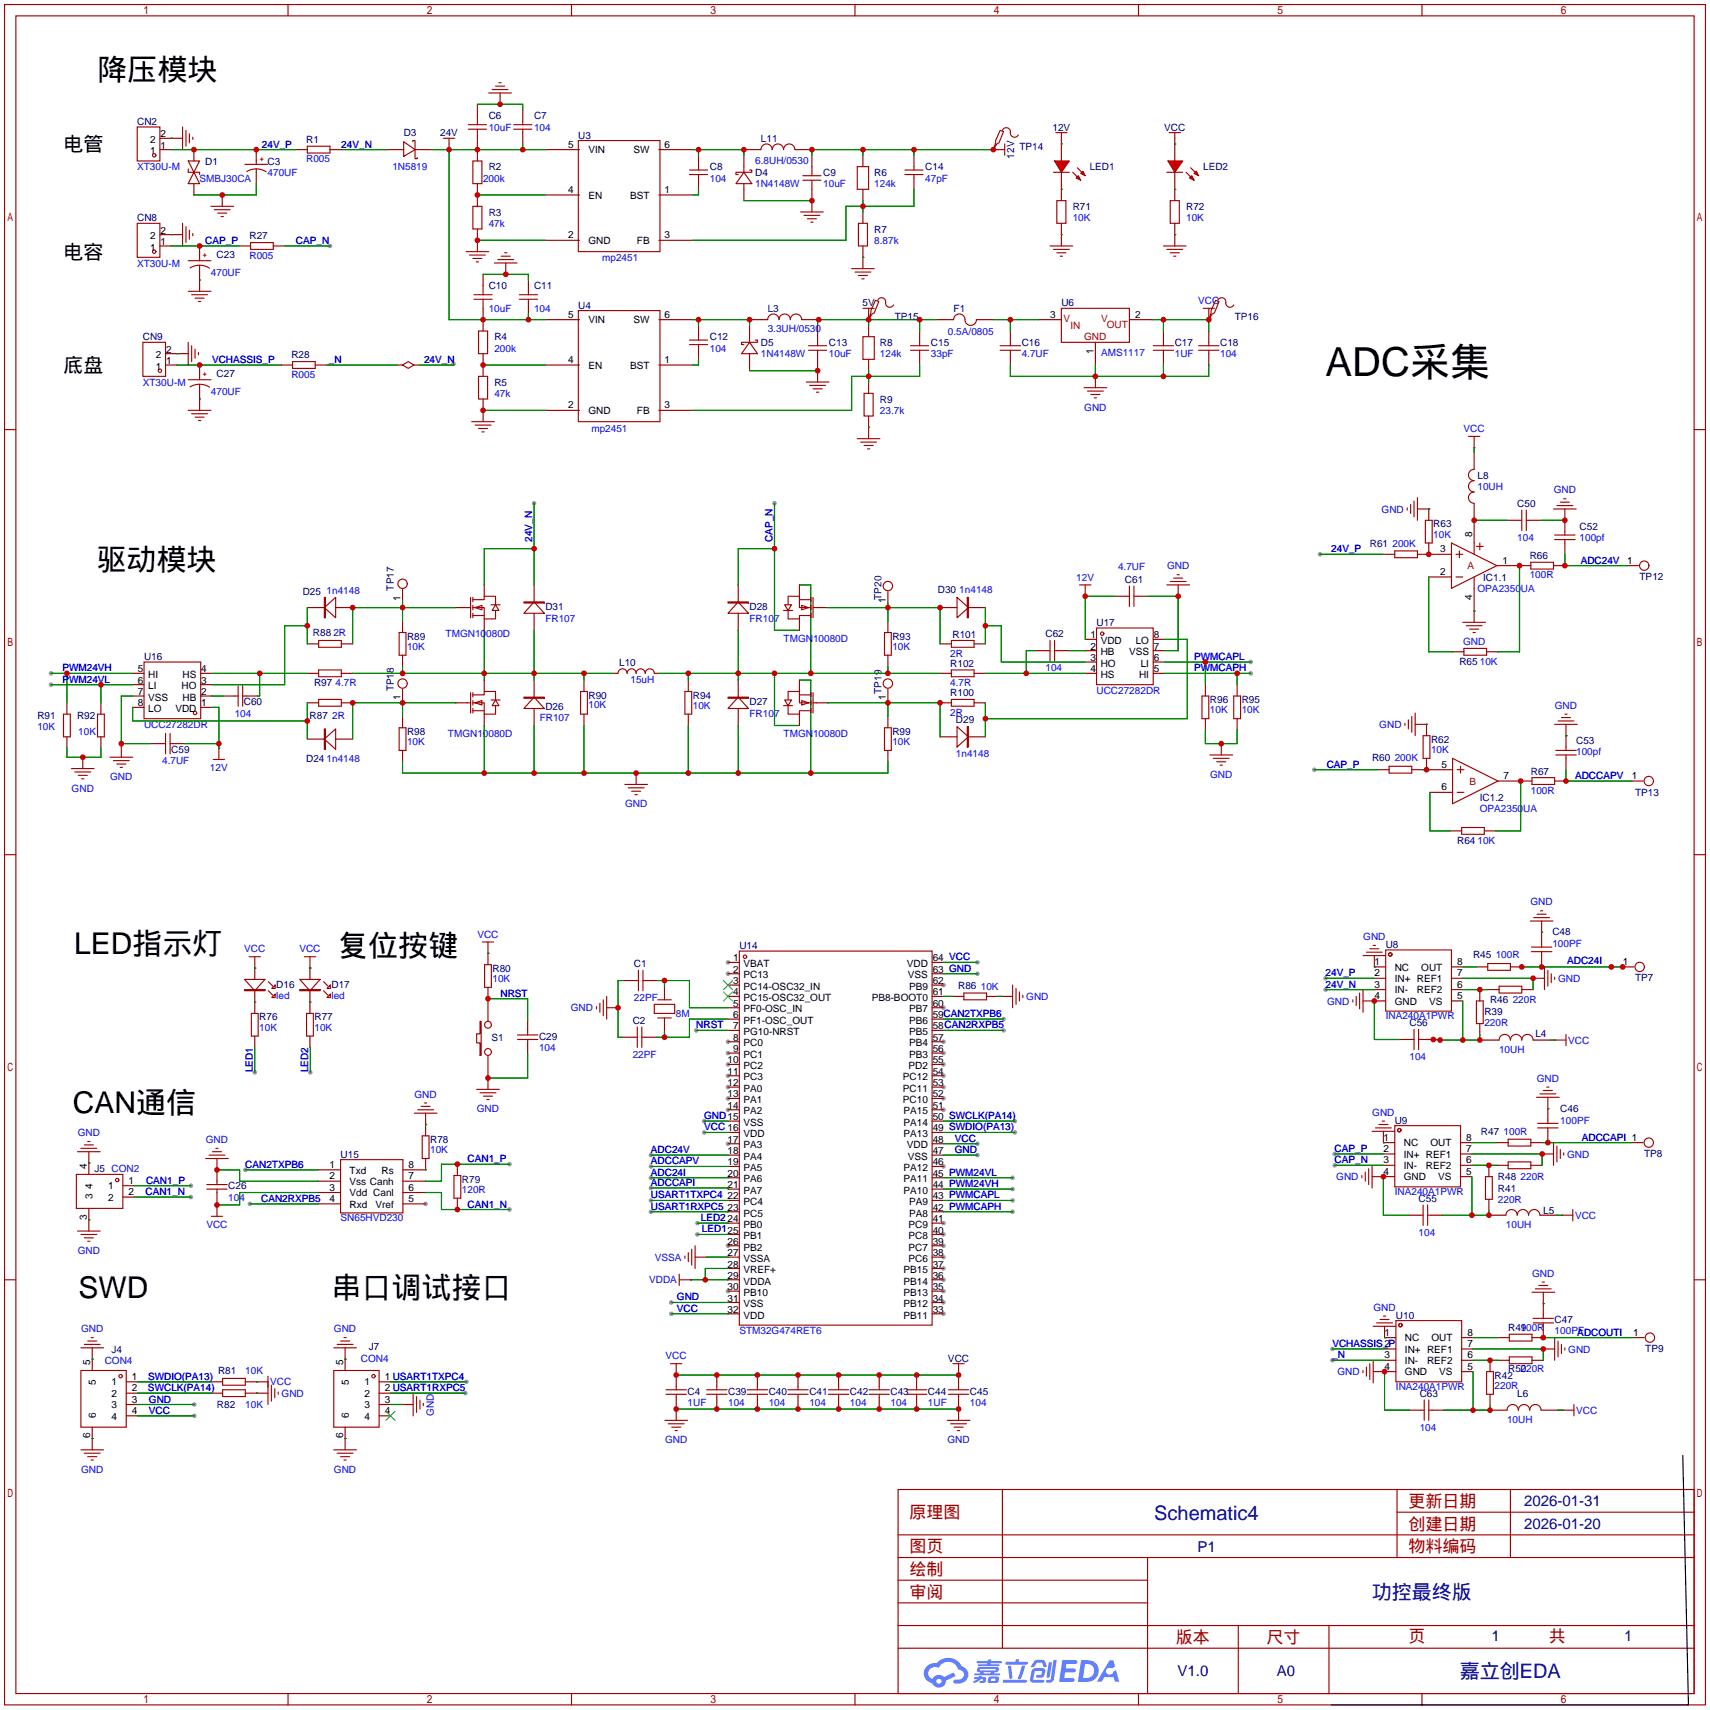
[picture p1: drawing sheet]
<svg xmlns="http://www.w3.org/2000/svg" width="383mm" height="383mm" viewBox="0 0 383 383" stroke-linecap="round" stroke-linejoin="round" font-family="sans-serif">
<defs><g id="words">
<text font-size="9" x="296.9" y="84.3">ADC采集</text>
<g font-size="6.7">
<text x="21.8" y="18">降压模块</text>
<text x="21.6" y="127.7">驱动模块</text>
<text x="16.6" y="213.8">LED指示灯</text>
<text x="75.8" y="214.3">复位按键</text>
<text x="16.3" y="249.4">CAN通信</text>
<text x="17.6" y="290.8">SWD</text>
<text x="74.3" y="290.8">串口调试接口</text>
</g>
<g font-size="4.5">
<text x="14.2" y="33.9">电管</text>
<text x="14.2" y="58">电容</text>
<text x="14.2" y="83.4">底盘</text>
</g>
<g font-size="4.5" fill="#000080">
<text x="258.5" y="340.5">Schematic4</text>
<text x="307.3" y="358.3">功控最终版</text>
<text x="327" y="376">嘉立创EDA</text>
</g>
<g font-size="3.8" fill="#a00000">
<text x="203.7" y="340.2">原理图</text>
<text x="315.5" y="337.7">更新日期</text>
<text x="203.7" y="347.9">图页</text>
<text x="315.5" y="342.8">创建日期</text>
<text x="315.5" y="347.9">物料编码</text>
<text x="203.7" y="352.9">绘制</text>
<text x="203.7" y="358">审阅</text>
<text x="263.4" y="368.2">版本</text>
<text x="283.7" y="368.2">尺寸</text>
<text x="315.5" y="367.9">页</text>
<text x="347" y="367.9">共</text>
</g>
<g font-size="3.4" fill="#000080">
<text x="341.4" y="337.5">2026-01-31</text>
<text x="268.2" y="347.7">P1</text>
<text x="341.4" y="342.6">2026-01-20</text>
<text x="334.1" y="367.8">1</text>
<text x="363.8" y="367.8">1</text>
<text x="263.8" y="375.6">V1.0</text>
<text x="286" y="375.6">A0</text>
</g>
<g font-size="2.2" fill="#000080">
<text x="30.7" y="28">CN2</text>
<text x="109.5" y="26.7">C6</text>
<text x="119.6" y="26.7">C7</text>
<text x="235.8" y="29.3">12V</text>
<text x="260.8" y="29.3">VCC</text>
<text x="68.6" y="32.1">R1</text>
<text x="90.4" y="30.5">D3</text>
<text x="98.6" y="30.5">24V</text>
<text x="129.5" y="31">U3</text>
<text x="170.4" y="31.8">L11</text>
<text x="227.1" y="35.5" transform="rotate(-90 227.1 35.5)">12V</text>
<text x="228.3" y="33.6">TP14</text>
<text x="46" y="36.9">D1</text>
<text x="59.9" y="36.9">C3</text>
<text x="109.5" y="38.2">R2</text>
<text x="159" y="38.2">C8</text>
<text x="169.2" y="39.4">D4</text>
<text x="184.4" y="39.4">C9</text>
<text x="195.8" y="39.4">R6</text>
<text x="207.3" y="38.2">C14</text>
<text x="244.1" y="38.2">LED1</text>
<text x="269.5" y="38.2">LED2</text>
<text x="240.3" y="47">R71</text>
<text x="265.7" y="47">R72</text>
<text x="30.7" y="49.6">CN8</text>
<text x="55.9" y="53.7">R27</text>
<text x="109.5" y="48.3">R3</text>
<text x="195.8" y="52.1">R7</text>
<text x="48.5" y="57.7">C23</text>
<text x="109.5" y="64.8">C10</text>
<text x="119.6" y="64.8">C11</text>
<text x="129.5" y="69.1">U4</text>
<text x="172" y="69.9">L3</text>
<text x="193.2" y="68.6">5V</text>
<text x="200.4" y="71.7">TP15</text>
<text x="213.6" y="69.9">F1</text>
<text x="237.7" y="68.6">U6</text>
<text x="276.6" y="71.7">TP16</text>
<text x="32" y="76.3">CN9</text>
<text x="110.7" y="76.3">R4</text>
<text x="159" y="76.3">C12</text>
<text x="170.4" y="77.5">D5</text>
<text x="185.7" y="77.5">C13</text>
<text x="197.1" y="77.5">R8</text>
<text x="208.5" y="77.5">C15</text>
<text x="228.9" y="77.5">C16</text>
<text x="263.1" y="77.5">C17</text>
<text x="273.3" y="77.5">C18</text>
<text x="65.3" y="80.3">R28</text>
<text x="48.5" y="84.4">C27</text>
<text x="110.7" y="86.4">R5</text>
<text x="197.1" y="90.2">R9</text>
<text x="331" y="107.2">L8</text>
<text x="339.9" y="113.6">C50</text>
<text x="321.1" y="118.2">R63</text>
<text x="353.8" y="118.7">C52</text>
<text x="306.8" y="122.5">R61</text>
<text x="342.6" y="125.3">R66</text>
<text x="252" y="130.6">C61</text>
<text x="332.2" y="130.1">IC1.1</text>
<text x="367.3" y="129.9">TP12</text>
<text x="67.8" y="133.4">D25</text>
<text x="88.2" y="132.3" transform="rotate(-90 88.2 132.3)">TP17</text>
<text x="122.2" y="136.7">D31</text>
<text x="167.9" y="136.7">D28</text>
<text x="197.4" y="134.4" transform="rotate(-90 197.4 134.4)">TP20</text>
<text x="210.1" y="132.9">D30</text>
<text x="70.1" y="142.6">R88</text>
<text x="91.2" y="143.3">R89</text>
<text x="199.9" y="143.3">R93</text>
<text x="213.4" y="143.1">R101</text>
<text x="234.2" y="142.8">C62</text>
<text x="245.6" y="140.3">U17</text>
<text x="32.3" y="147.9">U16</text>
<text x="138.7" y="149.2">L10</text>
<text x="212.9" y="149.4">R102</text>
<text x="326.9" y="148.9">R65</text>
<text x="70.4" y="153.7">R97</text>
<text x="88.2" y="154.9" transform="rotate(-90 88.2 154.9)">TP18</text>
<text x="197.4" y="155.4" transform="rotate(-90 197.4 155.4)">TP19</text>
<text x="8.4" y="161.1">R91</text>
<text x="17.3" y="161.1">R92</text>
<text x="54.6" y="158">C60</text>
<text x="69.3" y="161.1">R87</text>
<text x="122.2" y="159.1">D26</text>
<text x="131.8" y="156.5">R90</text>
<text x="155.2" y="156.5">R94</text>
<text x="167.9" y="158">D27</text>
<text x="212.9" y="156">R100</text>
<text x="271" y="157.5">R96</text>
<text x="278.1" y="157.5">R95</text>
<text x="91.2" y="164.7">R98</text>
<text x="199.9" y="164.7">R99</text>
<text x="214.1" y="162.1">D29</text>
<text x="320.5" y="166.4">R62</text>
<text x="353.1" y="166.7">C53</text>
<text x="38.4" y="168.7">C59</text>
<text x="68.6" y="170.7">D24</text>
<text x="307.3" y="170.5">R60</text>
<text x="342.9" y="173.5">R67</text>
<text x="331.5" y="179.4">IC1.2</text>
<text x="366.3" y="178.4">TP13</text>
<text x="326.4" y="189">R64</text>
<text x="347.7" y="209.6">C48</text>
<text x="165.6" y="212.7">U14</text>
<text x="310.4" y="212.4">U8</text>
<text x="329.9" y="214.7">R45</text>
<text x="61.9" y="221.3">D16</text>
<text x="74.3" y="221.3">D17</text>
<text x="110.3" y="217.7">R80</text>
<text x="142" y="216.7">C1</text>
<text x="214.6" y="221.5">R86</text>
<text x="366.2" y="219.8">TP7</text>
<text x="332.5" y="227.4">R39</text>
<text x="333.8" y="224.8">R46</text>
<text x="58.1" y="228.7">R76</text>
<text x="70.4" y="228.7">R77</text>
<text x="110.1" y="233.2">S1</text>
<text x="120.7" y="233">C29</text>
<text x="141.7" y="229.4">C2</text>
<text x="315.7" y="229.9">C56</text>
<text x="343.9" y="232.5">L4</text>
<text x="312.4" y="251.8">U9</text>
<text x="349.5" y="249.2">C46</text>
<text x="96.4" y="256.1">R78</text>
<text x="331.7" y="254.3">R47</text>
<text x="21.2" y="262.7">J5 CON2</text>
<text x="76.3" y="259.4">U15</text>
<text x="368.3" y="259.2">TP8</text>
<text x="51.1" y="266.5">C26</text>
<text x="103.5" y="265">R79</text>
<text x="317.8" y="269.3">C55</text>
<text x="335.5" y="267">R41</text>
<text x="335.5" y="264.5">R48</text>
<text x="345.7" y="272.1">L5</text>
<text x="312.7" y="295.5">U10</text>
<text x="337.8" y="298.3">R49</text>
<text x="348.2" y="296.5">C47</text>
<text x="25" y="303.1">J4</text>
<text x="82.6" y="302.6">J7</text>
<text x="212.3" y="305.1">VCC</text>
<text x="368.5" y="302.9">TP9</text>
<text x="48.9" y="307.9">R81</text>
<text x="334.8" y="308.9">R42</text>
<text x="337.8" y="307.4">R50</text>
<text x="48.6" y="315.5">R82</text>
<text x="154" y="312.5">C4</text>
<text x="163.1" y="312.5">C39</text>
<text x="172.2" y="312.5">C40</text>
<text x="181.3" y="312.5">C41</text>
<text x="190.4" y="312.5">C42</text>
<text x="199.5" y="312.5">C43</text>
<text x="207.9" y="312.5">C44</text>
<text x="217.3" y="312.5">C45</text>
<text x="318" y="313">C63</text>
<text x="339.9" y="313.1">L6</text>
</g>
<g font-size="2.2" fill="#00f">
<text x="109.5" y="29.3">10uF</text>
<text x="119.6" y="29.3">104</text>
<text x="58.7" y="33.1">24V_P</text>
<text x="76.5" y="33.1">24V_N</text>
<text x="30.7" y="38.2">XT30U-M</text>
<text x="44.7" y="40.7">SMBJ30CA</text>
<text x="59.9" y="39.4">470UF</text>
<text x="68.6" y="36.4">R005</text>
<text x="87.9" y="38.2">1N5819</text>
<text x="108.2" y="40.7">200k</text>
<text x="159" y="40.7">104</text>
<text x="169.2" y="42">1N4148W</text>
<text x="169.2" y="36.6">6.8UH/0530</text>
<text x="184.4" y="42">10uF</text>
<text x="195.8" y="42">124k</text>
<text x="207.3" y="40.7">47pF</text>
<text x="109.5" y="50.9">47k</text>
<text x="240.3" y="49.6">10K</text>
<text x="265.7" y="49.6">10K</text>
<text x="30.7" y="59.7">XT30U-M</text>
<text x="46" y="54.7">CAP_P</text>
<text x="55.9" y="58">R005</text>
<text x="66.3" y="54.7">CAP_N</text>
<text x="134.9" y="58.5">mp2451</text>
<text x="195.8" y="54.7">8.87k</text>
<text x="47.2" y="61.8">470UF</text>
<text x="109.5" y="69.9">10uF</text>
<text x="119.6" y="69.9">104</text>
<text x="268.4" y="68.1">VCC</text>
<text x="172" y="74.5">3.3UH/0530</text>
<text x="212.3" y="75">0.5A/0805</text>
<text x="47.5" y="81.3">VCHASSIS_P</text>
<text x="73.7" y="81.3">_N</text>
<text x="95" y="81.3">24V_N</text>
<text x="110.7" y="78.8">200k</text>
<text x="159" y="78.8">104</text>
<text x="170.4" y="80.1">1N4148W</text>
<text x="185.7" y="80.1">10uF</text>
<text x="197.1" y="80.1">124k</text>
<text x="208.5" y="80.1">33pF</text>
<text x="228.9" y="80.1">4.7UF</text>
<text x="246.6" y="79.8">AMS1117</text>
<text x="263.1" y="80.1">1UF</text>
<text x="273.3" y="80.1">104</text>
<text x="32" y="86.4">XT30U-M</text>
<text x="47.2" y="88.5">470UF</text>
<text x="65.3" y="84.6">R005</text>
<text x="110.7" y="89">47k</text>
<text x="197.1" y="92.8">23.7k</text>
<text x="242.9" y="92">GND</text>
<text x="132.5" y="96.8">mp2451</text>
<text x="327.8" y="96.8">VCC</text>
<text x="331" y="109.8">10UH</text>
<text x="348" y="110.5">GND</text>
<text x="309.5" y="114.9">GND</text>
<text x="119.2" y="121.4" transform="rotate(-90 119.2 121.4)">24V_N</text>
<text x="173" y="121.4" transform="rotate(-90 173 121.4)">CAP_N</text>
<text x="298.2" y="123.8">24V_P</text>
<text x="311.9" y="122.5">200K</text>
<text x="321.1" y="120.5">10K</text>
<text x="339.9" y="121.2">104</text>
<text x="353.8" y="121.2">100pf</text>
<text x="241.1" y="130.1">12V</text>
<text x="250.4" y="127.8">4.7UF</text>
<text x="261.4" y="127.6">GND</text>
<text x="342.6" y="129.6">100R</text>
<text x="354.1" y="126.3">ADC24V</text>
<text x="73.2" y="133.2">1n4148</text>
<text x="214.9" y="132.9">1n4148</text>
<text x="331" y="132.6">OPA2350UA</text>
<text x="74.7" y="142.6">2R</text>
<text x="99.8" y="142.8">TMGN10080D</text>
<text x="122.2" y="139.4">FR107</text>
<text x="167.9" y="139.4">FR107</text>
<text x="175.5" y="143.8">TMGN10080D</text>
<text x="91.2" y="145.6">10K</text>
<text x="199.9" y="145.6">10K</text>
<text x="212.9" y="147.1">2R</text>
<text x="267.5" y="147.9">PWMCAPL</text>
<text x="327.7" y="144.6">GND</text>
<text x="331.5" y="148.9">10K</text>
<text x="14" y="150.4">PWM24VH</text>
<text x="14" y="153">PWM24VL</text>
<text x="75.2" y="153.7">4.7R</text>
<text x="141.2" y="153">15uH</text>
<text x="212.9" y="153.7">4.7R</text>
<text x="234.2" y="150.4">104</text>
<text x="245.6" y="155.5">UCC27282DR</text>
<text x="267.5" y="150.4">PWMCAPH</text>
<text x="52.6" y="160.6">104</text>
<text x="74.4" y="161.1">2R</text>
<text x="120.9" y="161.6">FR107</text>
<text x="131.8" y="158.6">10K</text>
<text x="155.2" y="158.8">10K</text>
<text x="167.9" y="160.7">FR107</text>
<text x="212.9" y="160.3">2R</text>
<text x="271" y="159.8">10K</text>
<text x="278.1" y="159.8">10K</text>
<text x="348.3" y="158.8">GND</text>
<text x="8.4" y="163.6">10K</text>
<text x="17.5" y="164.7">10K</text>
<text x="32.3" y="163.1">UCC27282DR</text>
<text x="91.2" y="166.9">10K</text>
<text x="100.3" y="165.2">TMGN10080D</text>
<text x="175.5" y="165.2">TMGN10080D</text>
<text x="199.9" y="166.9">10K</text>
<text x="309" y="163.1">GND</text>
<text x="36.3" y="171.3">4.7UF</text>
<text x="47" y="172.8">12V</text>
<text x="73.2" y="170.7">1n4148</text>
<text x="214.1" y="169.7">1n4148</text>
<text x="297.2" y="172">CAP_P</text>
<text x="312.4" y="170.5">200K</text>
<text x="320.5" y="168.7">10K</text>
<text x="353.1" y="169.2">100pf</text>
<text x="16.1" y="177.4">GND</text>
<text x="24.7" y="174.8">GND</text>
<text x="271.1" y="174.3">GND</text>
<text x="342.9" y="177.9">100R</text>
<text x="352.8" y="174.6">ADCCAPV</text>
<text x="140" y="180.9">GND</text>
<text x="331.5" y="181.9">OPA2350UA</text>
<text x="331" y="189">10K</text>
<text x="342.8" y="202.9">GND</text>
<text x="54.7" y="213.4">VCC</text>
<text x="67.1" y="213.4">VCC</text>
<text x="106.9" y="210.1">VCC</text>
<text x="305.4" y="210.6">GND</text>
<text x="335" y="214.7">100R</text>
<text x="347.7" y="212.1">100PF</text>
<text x="110.3" y="220">10K</text>
<text x="219.7" y="221.8">10K</text>
<text x="296.9" y="221.3">24V_N</text>
<text x="296.9" y="218.8">24V_P</text>
<text x="349" y="220">GND</text>
<text x="351" y="216.1">ADC24I</text>
<text x="61.9" y="223.8">led</text>
<text x="74.3" y="223.8">led</text>
<text x="112.1" y="223.3">NRST</text>
<text x="127.9" y="226.6">GND</text>
<text x="142" y="224.3">22PF</text>
<text x="151.4" y="227.9">8M</text>
<text x="229.9" y="224.1">GND</text>
<text x="297.3" y="225.1">GND</text>
<text x="338.8" y="224.8">220R</text>
<text x="58.1" y="230.9">10K</text>
<text x="70.4" y="230.9">10K</text>
<text x="156" y="230.4">NRST</text>
<text x="310.4" y="228.4">INA240A1PWR</text>
<text x="332.5" y="229.9">220R</text>
<text x="351.3" y="233.9">VCC</text>
<text x="120.7" y="235.5">104</text>
<text x="141.7" y="237">22PF</text>
<text x="315.7" y="237.5">104</text>
<text x="335.8" y="235.9">10UH</text>
<text x="56.6" y="240.3" transform="rotate(-90 56.6 240.3)">LED1</text>
<text x="69.1" y="240.3" transform="rotate(-90 69.1 240.3)">LED2</text>
<text x="92.8" y="245.9">GND</text>
<text x="344.2" y="242.4">GND</text>
<text x="106.8" y="249.2">GND</text>
<text x="157.7" y="250.8">GND15</text>
<text x="307.4" y="250">GND</text>
<text x="349.5" y="251.8">100PF</text>
<text x="17.4" y="254.6">GND</text>
<text x="46.1" y="256.1">GND</text>
<text x="157.7" y="253.3">VCC 16</text>
<text x="213.9" y="255.8">VCC</text>
<text x="336.8" y="254.3">100R</text>
<text x="354.3" y="255.6">ADCCAPI 1</text>
<text x="54.9" y="261.7">CAN2TXPB6</text>
<text x="96.4" y="258.4">10K</text>
<text x="104.7" y="260.4">CAN1_P</text>
<text x="145.8" y="263.5">ADC24I</text>
<text x="145.8" y="260.9">ADCCAPV</text>
<text x="145.8" y="258.4">ADC24V</text>
<text x="213.9" y="258.4">GND</text>
<text x="299" y="260.7">CAP_N</text>
<text x="299" y="258.1">CAP_P</text>
<text x="351" y="259.4">GND</text>
<text x="32.6" y="267.8">CAN1_N</text>
<text x="32.7" y="265.2">CAN1_P</text>
<text x="51.1" y="269">104</text>
<text x="58.5" y="269.3">CAN2RXPB5</text>
<text x="103.5" y="267.3">120R</text>
<text x="145.8" y="268.5">USART1TXPC4</text>
<text x="145.8" y="265.7">ADCCAPI</text>
<text x="299.3" y="264.5">GND</text>
<text x="312.4" y="267.8">INA240A1PWR</text>
<text x="335.5" y="269.6">220R</text>
<text x="340.6" y="264.5">220R</text>
<text x="46.2" y="275.1">VCC</text>
<text x="76.3" y="273.6">SN65HVD230</text>
<text x="104.7" y="270.6">CAN1_N</text>
<text x="145.8" y="271.1">USART1RXPC5</text>
<text x="157" y="273.6">LED2</text>
<text x="337.3" y="275.1">10UH</text>
<text x="352.8" y="273.1">VCC</text>
<text x="17.4" y="281">GND</text>
<text x="157.2" y="276.2">LED125</text>
<text x="317.8" y="276.9">104</text>
<text x="145.4" y="287.6">VDDA</text>
<text x="146.7" y="282.5">VSSA</text>
<text x="343.2" y="286.1">GND</text>
<text x="151.6" y="291.4">GND</text>
<text x="151.6" y="293.9">VCC</text>
<text x="307.6" y="293.7">GND</text>
<text x="18.2" y="298.5">GND</text>
<text x="74.8" y="298.5">GND</text>
<text x="165.6" y="299">STM32G474RET6</text>
<text x="340.6" y="298.3">100R</text>
<text x="348.2" y="299">100PF</text>
<text x="353.3" y="299.3">ADCOUTI</text>
<text x="23.5" y="305.6">CON4</text>
<text x="80.9" y="305.1">CON4</text>
<text x="149.1" y="304.6">VCC</text>
<text x="298.4" y="304.4">_N</text>
<text x="298.4" y="301.8">VCHASSIS_P</text>
<text x="351.3" y="303.1">GND</text>
<text x="33.2" y="311.7">SWCLK(PA14)</text>
<text x="33.2" y="309.2">SWDIO(PA13)</text>
<text x="54.9" y="307.9">10K</text>
<text x="60.5" y="310.4">VCC</text>
<text x="299.6" y="308.2">GND</text>
<text x="312.7" y="311.5">INA240A1PWR</text>
<text x="334.8" y="311.2">220R</text>
<text x="340.6" y="307.4">220R</text>
<text x="33.4" y="316.8">VCC</text>
<text x="33.4" y="314.3">GND</text>
<text x="54.9" y="315.5">10K</text>
<text x="63.1" y="313">GND</text>
<text x="97.2" y="317.2" transform="rotate(-90 97.2 317.2)">GND</text>
<text x="154" y="315">1UF</text>
<text x="163.1" y="315">104</text>
<text x="172.2" y="315">104</text>
<text x="181.3" y="315">104</text>
<text x="190.4" y="315">104</text>
<text x="199.5" y="315">104</text>
<text x="207.9" y="315">1UF</text>
<text x="217.3" y="315">104</text>
<text x="353.1" y="316.8">VCC</text>
<text x="149" y="323.4">GND</text>
<text x="212.2" y="323.4">GND</text>
<text x="318" y="320.6">104</text>
<text x="337.6" y="318.8">10UH</text>
<text x="18.2" y="330">GND</text>
<text x="74.8" y="330">GND</text>
</g>
<g font-size="2.2">
<text x="33.6" y="34.6">1</text>
<text x="33.6" y="32">2</text>
<text x="35.9" y="33.3">1</text>
<text x="35.9" y="30.8">2</text>
<text x="127.3" y="33.1">5</text>
<text x="131.8" y="34.3">VIN</text>
<text x="141.9" y="34.3">SW</text>
<text x="148.8" y="33.1">6</text>
<text x="127.3" y="43.2">4</text>
<text x="131.8" y="44.5">EN</text>
<text x="141.2" y="44.5">BST</text>
<text x="148.8" y="43.2">1</text>
<text x="33.6" y="53.6">2</text>
<text x="35.9" y="52.4">2</text>
<text x="127.3" y="53.4">2</text>
<text x="148.8" y="53.4">3</text>
<text x="33.6" y="56.2">1</text>
<text x="35.9" y="54.9">1</text>
<text x="131.8" y="54.7">GND</text>
<text x="142.7" y="54.7">FB</text>
<text x="127.3" y="71.2">5</text>
<text x="148.8" y="71.2">6</text>
<text x="235.2" y="71.2">3</text>
<text x="254.3" y="71.2">2</text>
<text x="131.8" y="72.4">VIN</text>
<text x="141.9" y="72.4">SW</text>
<text x="34.9" y="82.8">1</text>
<text x="34.9" y="80.3">2</text>
<text x="37.2" y="81.6">1</text>
<text x="37.2" y="79">2</text>
<text x="127.3" y="81.3">4</text>
<text x="131.8" y="82.6">EN</text>
<text x="141.2" y="82.6">BST</text>
<text x="148.8" y="81.3">1</text>
<text x="244.9" y="79.2" transform="rotate(-90 244.9 79.2)">1</text>
<text x="127.3" y="91.5">2</text>
<text x="131.8" y="92.8">GND</text>
<text x="142.7" y="92.8">FB</text>
<text x="148.8" y="91.5">3</text>
<text x="322.6" y="123.8">3</text>
<text x="329.8" y="120.4" transform="rotate(-90 329.8 120.4)">8</text>
<text x="322.6" y="128.8">2</text>
<text x="336.5" y="126.3">1</text>
<text x="364.5" y="126.3">1</text>
<text x="89.7" y="134.6" transform="rotate(-90 89.7 134.6)">1</text>
<text x="198.4" y="135.1" transform="rotate(-90 198.4 135.1)">1</text>
<text x="329.8" y="134.3" transform="rotate(-90 329.8 134.3)">4</text>
<text x="244.2" y="143">1</text>
<text x="258.4" y="143">8</text>
<text x="244.2" y="145.6">2</text>
<text x="244.2" y="148.1">3</text>
<text x="246.6" y="144.3">VDD</text>
<text x="246.6" y="146.9">HB</text>
<text x="246.6" y="149.4">HO</text>
<text x="252.9" y="146.9">VSS</text>
<text x="254.4" y="144.3">LO</text>
<text x="255.5" y="149.4">LI</text>
<text x="258.4" y="148.1">6</text>
<text x="258.4" y="145.6">7</text>
<text x="30.9" y="150.7">5</text>
<text x="30.9" y="153.2">6</text>
<text x="30.9" y="155.7">7</text>
<text x="33.2" y="151.9">HI</text>
<text x="33.2" y="154.5">LI</text>
<text x="40.7" y="154.5">HO</text>
<text x="40.9" y="151.9">HS</text>
<text x="45.1" y="155.7">2</text>
<text x="45.1" y="153.2">3</text>
<text x="45.1" y="150.7">4</text>
<text x="244.2" y="150.7">4</text>
<text x="246.6" y="151.9">HS</text>
<text x="255.1" y="151.9">HI</text>
<text x="258.4" y="150.7">5</text>
<text x="30.9" y="158.3">8</text>
<text x="33.2" y="157">VSS</text>
<text x="33.2" y="159.6">LO</text>
<text x="39.3" y="159.6">VDD</text>
<text x="40.9" y="157">HB</text>
<text x="45.1" y="158.3">1</text>
<text x="89.7" y="156.9" transform="rotate(-90 89.7 156.9)">1</text>
<text x="198.4" y="156.9" transform="rotate(-90 198.4 156.9)">1</text>
<text x="322.9" y="172">5</text>
<text x="322.9" y="177.1">6</text>
<text x="336.8" y="174.6">7</text>
<text x="365.5" y="174.6">1</text>
<text x="164.2" y="215.4">1</text>
<text x="208.9" y="215.4">64 VCC</text>
<text x="164.2" y="218">2</text>
<text x="164.2" y="220.5">3</text>
<text x="166.5" y="216.7">VBAT</text>
<text x="166.5" y="219.2">PC13</text>
<text x="166.5" y="221.8">PC14-OSC32_IN</text>
<text x="203.1" y="216.7">VDD</text>
<text x="203.4" y="219.2">VSS</text>
<text x="203.6" y="221.8">PB9</text>
<text x="208.9" y="220.5">62</text>
<text x="208.9" y="218">63 GND</text>
<text x="307.9" y="216.2">1</text>
<text x="307.9" y="218.8">2</text>
<text x="307.9" y="221.3">3</text>
<text x="312.4" y="217.5">NC</text>
<text x="312.4" y="220">IN+ REF1</text>
<text x="318.4" y="217.5">OUT</text>
<text x="326.4" y="221.3">6</text>
<text x="326.4" y="218.8">7</text>
<text x="326.4" y="216.2">8</text>
<text x="363.5" y="216.2">1</text>
<text x="164.2" y="223.1">4</text>
<text x="164.2" y="225.6">5</text>
<text x="166.5" y="224.3">PC15-OSC32_OUT</text>
<text x="166.5" y="226.9">PF0-OSC_IN</text>
<text x="195.3" y="224.3">PB8-BOOT0</text>
<text x="203.6" y="226.9">PB7</text>
<text x="208.9" y="225.6">60</text>
<text x="208.9" y="223.1">61</text>
<text x="307.9" y="223.8">4</text>
<text x="312.4" y="222.6">IN-</text>
<text x="312.4" y="225.1">GND</text>
<text x="317.4" y="222.6">REF2</text>
<text x="320.1" y="225.1">VS</text>
<text x="326.4" y="223.8">5</text>
<text x="164.2" y="228.1">6</text>
<text x="164.2" y="230.7">7</text>
<text x="164.2" y="233.2">8</text>
<text x="166.5" y="229.4">PF1-OSC_OUT</text>
<text x="166.5" y="231.9">PG10-NRST</text>
<text x="203.6" y="231.9">PB5</text>
<text x="203.6" y="229.4">PB6</text>
<text x="208.9" y="233.2">57</text>
<text x="208.9" y="230.7">58CAN2RXPB5</text>
<text x="208.9" y="228.1">59CAN2TXPB6</text>
<text x="163" y="238.3">10</text>
<text x="164.2" y="235.8">9</text>
<text x="166.5" y="234.5">PC0</text>
<text x="166.5" y="237">PC1</text>
<text x="166.5" y="239.6">PC2</text>
<text x="203.5" y="239.6">PD2</text>
<text x="203.6" y="237">PB3</text>
<text x="203.6" y="234.5">PB4</text>
<text x="208.9" y="238.3">55</text>
<text x="208.9" y="235.8">56</text>
<text x="163" y="240.8">11</text>
<text x="163" y="243.4">12</text>
<text x="163" y="245.9">13</text>
<text x="166.5" y="242.1">PC3</text>
<text x="166.5" y="244.6">PA0</text>
<text x="202.2" y="244.6">PC11</text>
<text x="202.2" y="242.1">PC12</text>
<text x="208.9" y="245.9">52</text>
<text x="208.9" y="243.4">53</text>
<text x="208.9" y="240.8">54</text>
<text x="163" y="248.5">14</text>
<text x="166.5" y="247.2">PA1</text>
<text x="166.5" y="249.7">PA2</text>
<text x="202.2" y="247.2">PC10</text>
<text x="202.4" y="249.7">PA15</text>
<text x="208.9" y="251">50 SWCLK(PA14)</text>
<text x="208.9" y="248.5">51</text>
<text x="163" y="256.1">17</text>
<text x="166.5" y="252.3">VSS</text>
<text x="166.5" y="254.8">VDD</text>
<text x="166.5" y="257.3">PA3</text>
<text x="202.4" y="254.8">PA13</text>
<text x="202.4" y="252.3">PA14</text>
<text x="203.1" y="257.3">VDD</text>
<text x="208.9" y="256.1">48</text>
<text x="208.9" y="253.5">49 SWDIO(PA13)</text>
<text x="309.9" y="255.6">1</text>
<text x="314.5" y="256.9">NC</text>
<text x="320.4" y="256.9">OUT</text>
<text x="328.4" y="255.6">8</text>
<text x="19.4" y="261.9" transform="rotate(-90 19.4 261.9)">4</text>
<text x="73.8" y="261.7">1</text>
<text x="78.3" y="262.9">Txd</text>
<text x="85.5" y="262.9">Rs</text>
<text x="91.5" y="261.7">8</text>
<text x="163" y="258.6">18</text>
<text x="163" y="261.2">19</text>
<text x="163" y="263.7">20</text>
<text x="166.5" y="259.9">PA4</text>
<text x="166.5" y="262.4">PA5</text>
<text x="202.4" y="262.4">PA12</text>
<text x="203.4" y="259.9">VSS</text>
<text x="208.9" y="263.7">45 PWM24VL</text>
<text x="208.9" y="261.2">46</text>
<text x="208.9" y="258.6">47</text>
<text x="309.9" y="258.1">2</text>
<text x="309.9" y="260.7">3</text>
<text x="309.9" y="263.2">4</text>
<text x="314.5" y="259.4">IN+ REF1</text>
<text x="314.5" y="261.9">IN-</text>
<text x="319.4" y="261.9">REF2</text>
<text x="328.4" y="263.2">5</text>
<text x="328.4" y="260.7">6</text>
<text x="328.4" y="258.1">7</text>
<text x="20.7" y="268.7" transform="rotate(-90 20.7 268.7)">3</text>
<text x="20.7" y="266.4" transform="rotate(-90 20.7 266.4)">4</text>
<text x="24.2" y="266.5">1</text>
<text x="24.2" y="269">2</text>
<text x="28.8" y="265.2">1</text>
<text x="28.8" y="267.8">2</text>
<text x="73.8" y="264.2">2</text>
<text x="73.8" y="266.8">3</text>
<text x="73.8" y="269.3">4</text>
<text x="78.3" y="265.5">Vss Canh</text>
<text x="78.3" y="268">Vdd Canl</text>
<text x="91.5" y="269.3">5</text>
<text x="91.5" y="266.8">6</text>
<text x="91.5" y="264.2">7</text>
<text x="163" y="266.2">21</text>
<text x="163" y="268.8">22</text>
<text x="166.5" y="265">PA6</text>
<text x="166.5" y="267.5">PA7</text>
<text x="202.4" y="267.5">PA10</text>
<text x="202.4" y="265">PA11</text>
<text x="208.9" y="268.8">43 PWMCAPL</text>
<text x="208.9" y="266.2">44 PWM24VH</text>
<text x="314.5" y="264.5">GND</text>
<text x="322.1" y="264.5">VS</text>
<text x="19.4" y="273.3" transform="rotate(-90 19.4 273.3)">3</text>
<text x="78.3" y="270.6">Rxd</text>
<text x="84.1" y="270.6">Vref</text>
<text x="163" y="271.3">23</text>
<text x="163" y="273.9">24</text>
<text x="166.5" y="270">PC4</text>
<text x="166.5" y="272.6">PC5</text>
<text x="166.5" y="275.1">PB0</text>
<text x="203.5" y="275.1">PC9</text>
<text x="203.6" y="272.6">PA8</text>
<text x="203.6" y="270">PA9</text>
<text x="208.9" y="273.9">41</text>
<text x="208.9" y="271.3">42 PWMCAPH</text>
<text x="163" y="278.9">26</text>
<text x="163" y="281.5">27</text>
<text x="166.5" y="277.7">PB1</text>
<text x="166.5" y="280.2">PB2</text>
<text x="203.5" y="280.2">PC7</text>
<text x="203.5" y="277.7">PC8</text>
<text x="208.9" y="281.5">38</text>
<text x="208.9" y="278.9">39</text>
<text x="208.9" y="276.4">40</text>
<text x="163" y="284">28</text>
<text x="163" y="286.6">29</text>
<text x="166.5" y="282.7">VSSA</text>
<text x="166.5" y="285.3">VREF+</text>
<text x="166.5" y="287.8">VDDA</text>
<text x="202.4" y="287.8">PB14</text>
<text x="202.4" y="285.3">PB15</text>
<text x="203.5" y="282.7">PC6</text>
<text x="208.9" y="286.6">36</text>
<text x="208.9" y="284">37</text>
<text x="163" y="289.1">30</text>
<text x="163" y="291.6">31</text>
<text x="166.5" y="290.4">PB10</text>
<text x="166.5" y="292.9">VSS</text>
<text x="202.4" y="292.9">PB12</text>
<text x="202.4" y="290.4">PB13</text>
<text x="208.9" y="291.6">34</text>
<text x="208.9" y="289.1">35</text>
<text x="163" y="294.2">32</text>
<text x="166.5" y="295.4">VDD</text>
<text x="202.4" y="295.4">PB11</text>
<text x="208.9" y="294.2">33</text>
<text x="310.2" y="299.3">1</text>
<text x="328.7" y="299.3">8</text>
<text x="365.8" y="299.3">1</text>
<text x="20.2" y="305.8" transform="rotate(-90 20.2 305.8)">5</text>
<text x="76.9" y="305.8" transform="rotate(-90 76.9 305.8)">5</text>
<text x="310.2" y="301.8">2</text>
<text x="310.2" y="304.4">3</text>
<text x="314.7" y="300.5">NC</text>
<text x="314.7" y="303.1">IN+ REF1</text>
<text x="314.7" y="305.6">IN-</text>
<text x="319.6" y="305.6">REF2</text>
<text x="320.6" y="300.5">OUT</text>
<text x="328.7" y="304.4">6</text>
<text x="328.7" y="301.8">7</text>
<text x="21.5" y="310.4" transform="rotate(-90 21.5 310.4)">5</text>
<text x="25" y="310.4">1</text>
<text x="29.5" y="311.7">2</text>
<text x="29.5" y="309.2">1</text>
<text x="78.1" y="310.4" transform="rotate(-90 78.1 310.4)">5</text>
<text x="81.6" y="310.4">1</text>
<text x="86.2" y="311.7">2 USART1RXPC5</text>
<text x="86.2" y="309.2">1 USART1TXPC4</text>
<text x="310.2" y="306.9">4</text>
<text x="314.7" y="308.2">GND</text>
<text x="322.4" y="308.2">VS</text>
<text x="328.7" y="306.9">5</text>
<text x="21.5" y="317.8" transform="rotate(-90 21.5 317.8)">6</text>
<text x="25" y="315.5">3</text>
<text x="25" y="313">2</text>
<text x="29.5" y="316.8">4</text>
<text x="29.5" y="314.3">3</text>
<text x="78.1" y="317.8" transform="rotate(-90 78.1 317.8)">6</text>
<text x="81.6" y="315.5">3</text>
<text x="81.6" y="313">2</text>
<text x="86.2" y="316.8">4</text>
<text x="86.2" y="314.3">3</text>
<text x="20.2" y="322.3" transform="rotate(-90 20.2 322.3)">6</text>
<text x="25" y="318.1">4</text>
<text x="76.9" y="322.3" transform="rotate(-90 76.9 322.3)">6</text>
<text x="81.6" y="318.1">4</text>
</g>
<g font-size="2.2" fill="#a00000">
<text x="238.3" y="72.2">V</text>
<text x="239.8" y="73.7">IN</text>
<text x="242.8" y="76.3">GND</text>
<text x="246.6" y="72.2">V</text>
<text x="247.9" y="73.5">OUT</text>
<text x="328.7" y="127.6">A</text>
<text x="329.2" y="175.8">B</text>
</g>
<g font-size="1.6" fill="#a00000">
<text x="58.2" y="36">+</text>
<text x="45.5" y="57.6">+</text>
<text x="45.5" y="84.3">+</text>
</g>
</g></defs>
<g fill="#999">
<circle cx="163.1" cy="215.6" r=".51"/>
<circle cx="163.1" cy="218.2" r=".51"/>
<circle cx="163.1" cy="233.4" r=".51"/>
<circle cx="163.1" cy="236" r=".51"/>
<circle cx="163.1" cy="238.5" r=".51"/>
<circle cx="163.1" cy="241" r=".51"/>
<circle cx="163.1" cy="243.6" r=".51"/>
<circle cx="163.1" cy="246.1" r=".51"/>
<circle cx="163.1" cy="248.7" r=".51"/>
<circle cx="163.1" cy="256.3" r=".51"/>
<circle cx="163.1" cy="279.1" r=".51"/>
<circle cx="163.1" cy="289.3" r=".51"/>
<circle cx="211.3" cy="294.4" r=".51"/>
<circle cx="211.3" cy="291.8" r=".51"/>
<circle cx="211.3" cy="289.3" r=".51"/>
<circle cx="211.3" cy="286.8" r=".51"/>
<circle cx="211.3" cy="284.2" r=".51"/>
<circle cx="211.3" cy="281.7" r=".51"/>
<circle cx="211.3" cy="279.1" r=".51"/>
<circle cx="211.3" cy="276.6" r=".51"/>
<circle cx="211.3" cy="274.1" r=".51"/>
<circle cx="211.3" cy="261.4" r=".51"/>
<circle cx="211.3" cy="248.7" r=".51"/>
<circle cx="211.3" cy="246.1" r=".51"/>
<circle cx="211.3" cy="243.6" r=".51"/>
<circle cx="211.3" cy="241" r=".51"/>
<circle cx="211.3" cy="238.5" r=".51"/>
<circle cx="211.3" cy="236" r=".51"/>
<circle cx="211.3" cy="233.4" r=".51"/>
<circle cx="211.3" cy="225.8" r=".51"/>
<circle cx="211.3" cy="220.7" r=".51"/>
<circle cx="95.3" cy="269.7" r=".51"/>
<circle cx="73.9" cy="55.1" r=".51"/>
<circle cx="43.5" cy="317.2" r=".51"/>
<circle cx="43.5" cy="314.7" r=".51"/>
<circle cx="54.9" cy="262.1" r=".51"/>
<circle cx="42.8" cy="268.2" r=".51"/>
<circle cx="42.8" cy="265.7" r=".51"/>
<circle cx="114.1" cy="271" r=".51"/>
<circle cx="114.1" cy="260.9" r=".51"/>
<circle cx="104.2" cy="312.2" r=".51"/>
<circle cx="104.5" cy="309.6" r=".51"/>
<circle cx="57.1" cy="240.3" r=".51"/>
<circle cx="69.5" cy="240.3" r=".51"/>
<circle cx="150.4" cy="291.8" r=".51"/>
<circle cx="150.4" cy="294.4" r=".51"/>
<circle cx="227.3" cy="253.7" r=".51"/>
<circle cx="218.9" cy="258.8" r=".51"/>
<circle cx="218.9" cy="256.3" r=".51"/>
<circle cx="227.3" cy="251.2" r=".51"/>
<circle cx="218.9" cy="218.2" r=".51"/>
<circle cx="218.9" cy="215.6" r=".51"/>
<circle cx="156" cy="230.9" r=".51"/>
<circle cx="145.8" cy="269" r=".51"/>
<circle cx="145.8" cy="271.5" r=".51"/>
<circle cx="226.8" cy="271.5" r=".51"/>
<circle cx="226.8" cy="269" r=".51"/>
<circle cx="226.8" cy="266.4" r=".51"/>
<circle cx="226.8" cy="263.9" r=".51"/>
<circle cx="56" cy="269.7" r=".51"/>
<circle cx="296.9" cy="221.7" r=".51"/>
<circle cx="296.9" cy="219.2" r=".51"/>
<circle cx="299" cy="261.1" r=".51"/>
<circle cx="299" cy="258.6" r=".51"/>
<circle cx="321.1" cy="233" r=".51"/>
<circle cx="360.9" cy="216.5" r=".51"/>
<circle cx="363.5" cy="216.5" r=".51"/>
<circle cx="340.9" cy="216.5" r=".51"/>
<circle cx="294.4" cy="172.5" r=".51"/>
<circle cx="295.7" cy="124.2" r=".51"/>
<circle cx="157.7" cy="251.2" r=".51"/>
<circle cx="157.7" cy="253.7" r=".51"/>
<circle cx="156.2" cy="276.6" r=".51"/>
<circle cx="156.2" cy="274.1" r=".51"/>
<circle cx="145.8" cy="266.2" r=".51"/>
<circle cx="145.8" cy="263.9" r=".51"/>
<circle cx="145.8" cy="261.4" r=".51"/>
<circle cx="224.8" cy="230.9" r=".51"/>
<circle cx="224.8" cy="228.3" r=".51"/>
<circle cx="145.8" cy="258.8" r=".51"/>
<circle cx="119.6" cy="112.8" r=".51"/>
<circle cx="173.5" cy="112.8" r=".51"/>
<circle cx="11.4" cy="150.9" r=".51"/>
<circle cx="11.4" cy="153.4" r=".51"/>
<circle cx="280.2" cy="148.3" r=".51"/>
<circle cx="280.2" cy="150.9" r=".51"/>
<circle cx="298.4" cy="304.8" r=".51"/>
<circle cx="298.4" cy="302.3" r=".51"/>
<circle cx="345.4" cy="299.7" r=".51"/>
<circle cx="101.6" cy="81.5" r=".51"/>
</g>
<g fill="none" stroke="#a10000" stroke-width=".25">
<path d="M1 1h381v381h-381zM3.6 3.6h375.9v375.9h-375.9zM64.5 1v2.6M128 1v2.6M191.5 1v2.6M255 1v2.6M318.5 1v2.6M1 96.3h2.6M379.5 96.3h2.5M1 191.5h2.6M379.5 191.5h2.5M1 286.8h2.6"/>
<path d="M379.5 286.8h2.5M201.2 333.8h178.3v45.7h-178.3zM224.5 333.8v35.5M312.9 333.8v15.2M312.9 338.8h66.6M338.3 333.8v15.2M201.2 354.1h55.8M201.2 349h178.3M201.2 359.2h55.8M201.2 343.9h178.3M257 349v30.5M64.5 379.5v2.5"/>
<path d="M128 379.5v2.5M191.5 379.5v2.5M201.2 369.3h178.3M201.2 364.2h178.3M255 379.5v2.5M277.4 364.2v15.3M297.7 364.2v15.3M318.5 379.5v2.5"/>
</g>
<g fill="#5487ff">
<path d="M238 372h2.6a.48 .48 0 0 1 .7 .4 .48 .48 0 0 1-.6 .5h-1.8l-.2 1h1.9a.43 .43 0 0 1 .4 .4 .43 .43 0 0 1-.5 .4h-1.9l-.2 1.3h1.7a.45 .45 0 0 1 .5 .2 .45 .45 0 0 1-.1 .6l-3.3 .1z"/>
<path d="M248.5 372h.9l.4 1.5-.8 .3a.84 .84 0 0 0-1.2 .3 .84 .84 0 0 0 .4 1.1 .84 .84 0 0 0 1.1-.4l.1-.2 .6-.3 .7 2.5h-1l-.2-1h-2.1l-.6 1h-1.1z"/>
<path d="M234.9 372.5h.7l-.5 3.1a.36 .36 0 0 1-.3 .3 .36 .36 0 0 1-.4-.3z"/>
<path d="M236 371.9h.7l-.6 4.3a1.13 1.13 0 0 1-1.8 .6l.2-.4h.7l.2-.2z"/>
<path d="M231.7 372.3l.6-.4h1a.77 .77 0 0 1 .9 .5l.3 1-.2 .2h-.5l-.3-.9-.2-.2-1 .1-.7 1-.6-.1z"/>
<path d="M231.2 374.1l.6-.3h1.7a.81 .81 0 0 1 .7 .5 .81 .81 0 0 1-.2 .8 .81 .81 0 0 1-.9 .8h-.7a.32 .32 0 0 1-.3-.3 .32 .32 0 0 1 .4-.3h.7l.2-.9-1.6 .1-.4 1.9h2.2a.32 .32 0 0 1 .3 .4 .32 .32 0 0 1-.4 .2h-2.2l-.5-.3-.1-.5z"/>
<path d="M224.7 376.4h5a.33 .33 0 0 1 .3 .3 .33 .33 0 0 1-.3 .3h-4.9l-.2-.1z"/>
<path d="M228.9 373.2h.8l-.7 2a.98 .98 0 0 1-.7 1.1l-.3-.3z"/>
<path d="M225.8 373.3h.7l.3 2.5a.34 .34 0 0 1-.3 .4 .34 .34 0 0 1-.4-.3z"/>
<path d="M225.3 372.4h2.1l.3-.6h.6l-.1 .6h1.7a.32 .32 0 0 1 .4 .3 .32 .32 0 0 1-.4 .3h-4.5l-.2-.2z"/>
<path d="M218.3 375.8h.9l.1-.2 .6-.1v.3h.8l.2 .2-.2 .9-1.3 .2v-.4l.7-.1 .1-.3a.68 .68 0 0 0-1 .4l-1.1 .4-.1-.4 .9-.4h-.7z"/>
<path d="M218.8 372.2h2.4l.1-.3h.8l-.1 .3h2.2l.2 .3-.2 .2h-2.3v.2h1.8l.2 .3-.2 .1h-4.5l-.1-.4h2l.1-.2h-2.3l-.1-.2z"/>
<path d="M242.2 372l-.8 4.9h1.7a2.5 2.5 0 0 0 3-2.5 2.5 2.5 0 0 0-3.1-2.4zM243.1 372.8a1.65 1.65 0 0 1 2 1.7 1.65 1.65 0 0 1-2.2 1.5h-.3z"/>
<path d="M219 373.7l-.2 .8 .7 .2 .1 .3h-1.3l.1 .4h5.3l.3-.2-.2-.2h-1.2l.2-.3a.7 .7 0 0 0 .8-.2 .7 .7 0 0 0 0-.9l-4.2-.1zM219.6 374h3.4l-.2 .3h-3.2zM220.3 374.7h1.7l-.2 .3h-1.4z"/>
<path d="M221.4 375.9a1.05 1.05 0 0 0 0 1.2 2.91 2.91 0 0 0 2.2-.2 .98 .98 0 0 0 0-1.2h-1.6zM222.1 376.2l.8-.1 .1 .4-.2 .2h-.8z"/>
<path d="M207.7 373.3a2.23 2.23 0 0 0-.7 2.3 2.23 2.23 0 0 0 1.8 1.6 1.58 1.58 0 0 0 1.8 .9 1.58 1.58 0 0 0 1.3-1.5l2.2-1.1-.5-.7-2.1 1a1.65 1.65 0 0 0-2.7 .4 1.47 1.47 0 0 1-.7-2.1 1.47 1.47 0 0 1 2.2-.4 2.3 2.3 0 0 1 2.3-1.3 2.3 2.3 0 0 1 2 1.7 1.12 1.12 0 0 1 1.3 1 1.12 1.12 0 0 1-1.1 1.2h-.7a.45 .45 0 0 0-.6 .4 .45 .45 0 0 0 .5 .5 2.21 2.21 0 0 0 2.2-.5 2.21 2.21 0 0 0 .5-2.3 2.13 2.13 0 0 0-1.3-1.1 3.3 3.3 0 0 0-5.6-.7l-1.1 .1zM209.8 376.7a.57 .57 0 0 1 1.1 0 .57 .57 0 0 1-1.1 0z"/>
</g>
<g fill="none" stroke="#870000" stroke-width=".25">
<path d="M38.4 31h2.5M43.4 33.5v2.6M57.4 33.5v2.6M57.4 38.6v2.5M66.3 33.5h2.5M73.9 33.5h2.6M86.6 33.5h3.8M93 33.5h3.8M100.6 32.3v1.2M106.9 23.4v2.5M106.9 31v5.1M112 20.8v2.6"/>
<path d="M117.1 24.6v2.6M117.1 29.7v2.6M122.2 33.5h7.6M147.6 33.5h7.6M156.5 34.8v2.5M156.5 39.9v2.5M166.6 34.8v2.5M181.9 34.8v2.5M193.3 34.8v2.5M204.7 34.8v2.5M204.7 39.9v2.5M222.5 33.5h1.3"/>
<path d="M237.7 32.3v3.8M237.7 38.6v3.8M38.4 52.6h2.5M43.4 41.1v2.6M44.7 55.1v2.6M49.8 43.7v2.5M53.6 55.1h2.5M61.2 55.1h2.6M106.9 41.1v5.1M106.9 51.3v5.1M113.3 58.9v2.6M122.2 43.7h7.6"/>
<path d="M122.2 53.8h7.6M147.6 43.7h7.6M147.6 53.8h7.6M166.6 42.4v2.6M181.9 42.4v5.1M193.3 42.4v2.6M193.3 47.5v2.5M193.3 55.1v5.1M39.6 79.2h2.6M44.7 60.2v5.1M108.2 61.5v2.5M108.2 69.1v5.1"/>
<path d="M108.2 79.2v5.1M118.4 62.7v2.6M118.4 67.8v2.6M122.2 71.6h7.6M147.6 71.6h7.6M156.5 72.9v2.5M156.5 78v2.5M167.9 72.9v2.5M183.1 72.9v2.5M194.6 70.4v1.2M194.6 72.9v2.5M206 74.2v2.5"/>
<path d="M206 79.2v2.6M209.8 71.6h3.8M218.7 71.6h3.8M226.3 74.2v2.5M226.3 79.2v2.6M232.7 71.6h5M245.4 76.7v5.1M253 71.6h5.1M260.6 74.2v2.5M260.6 79.2v2.6M270.8 71.6h.1M270.8 74.2v2.5"/>
<path d="M270.8 79.2v2.6M44.7 81.8v2.5M44.7 86.9v5M63 81.8h2.5M70.6 81.8h2.6M108.2 89.4v5.1M122.2 81.8h7.6M122.2 91.9h7.6M147.6 81.8h7.6M147.6 91.9h7.6M167.9 80.5v2.6M183.1 80.5v5.1"/>
<path d="M194.6 80.5v2.6M194.6 85.6v2.5M194.6 93.2v5.1M245.4 84.3h.1"/>
</g>
<g fill="none" stroke="#a10000" stroke-width=".25">
<path d="M111 19.3h2M111.8 18.5h.5M40.9 28.4v5.1M41.7 29.2v3.6M42.2 36.1h2.5l-1.3 2.5zM42.2 37.8v.8h2.5v.5M42.4 30v2M43.2 30.7v.5M43.4 38.6l1.3 2.5h-2.5zM54.9 36.8h5M55.3 38.4l1-.4 1.2-.2 1.2 .2 .9 .5M57.4 36.1v.7"/>
<path d="M57.4 37.8v.8M68.8 32.8h5.1v1.5h-5.1zM90.4 31.8l2.6 1.7-2.6 1.6zM92.5 31.8v-.3h.5v4.1h.5v-.3M99.3 31h2.6M100.6 31v1.3M104.9 29h4.1M104.9 27.9h4.1M105.9 36.1h2v5h-2zM106.9 25.9v2M106.9 29v2M109.5 20.8h5.1"/>
<path d="M110.2 20.1h3.6M115.1 29h4M115.1 27.9h4M117.1 27.2v.7M117.1 29v.7M129.5 31.5h18.3v24.9h-18.3zM154.4 39.1h4.1M154.4 38.1h4.1M156.5 37.3v.8M156.5 39.1v.8M166.6 38.6l1.8 2.5h-3.6zM166.6 37.3v1.3"/>
<path d="M167.9 38.1h.5v.5h-3.6v.5h.6M179.8 39.4h4.1M181.9 37.3v2.1M192 37.3h2.6v5.1h-2.6zM202.7 39.1h4.1M202.7 38.1h4.1M204.7 37.3v.8M204.7 39.1v.8M223.8 33.5h1.2M225 32.3v2.5M236 38.6h3.5M40.9 50v5.1"/>
<path d="M41.7 50.8v3.6M42.2 58.4h5M42.4 51.6v2M43.2 52.3v.5M44.7 57.7v.7M44.7 59.4v.8M47.2 46.2h5.1M48 47h3.6M48.8 47.8h2M49.5 48.5h.5M56.1 54.4h5.1v1.5h-5.1zM104.4 56.4h5.1"/>
<path d="M105.2 57.1h3.5M105.9 46.2h2v5.1h-2zM105.9 57.9h2M106.7 58.7h.5M110.7 58.9h5.1M111.5 58.2h3.6M112.3 57.4h2M113 56.6h.5M166.6 41.1v1.3M179.3 47.5h5.1M179.8 40.4h4.1M180.1 48.3h3.5"/>
<path d="M180.8 49h2.1M181.6 49.8h.5M181.9 40.4v2M192.3 50h2v5.1h-2zM42.2 76.7v5.1M42.2 65.3h5M42.6 60l1-.4 1.2-.2 1.2 .2 .9 .5M42.9 66h3.6M42.9 77.5v3.5M43.7 66.8h2M43.7 78.2v2.1M44.4 67.6h.6"/>
<path d="M44.4 79v.5M106.2 67.1h4M106.2 66h4M107.2 74.2h2v5h-2zM108.2 64v2M108.2 67.1v2M116.3 67.1h4.1M116.3 66h4.1M118.4 65.3v.7M118.4 67.1v.7M129.5 69.6h18.3v24.9h-18.3zM154.4 77.2h4.1"/>
<path d="M154.4 76.2h4.1M156.5 75.4v.8M156.5 77.2v.8M167.9 76.7l1.8 2.5h-3.6zM167.9 75.4v1.3M167.9 79.2v1.3M169.2 76.2h.5v.5h-3.6v.5h.5M181.1 78.5h4.1M181.1 77.5h4.1M183.1 75.4v2.1M183.1 78.5v2M190.8 60.2h5"/>
<path d="M191.5 61h3.6M192.3 61.7h2M193 62.5h.5M193.3 75.4h2.5v5.1h-2.5zM193.3 69.1h2.5M194.6 69.1v1.3M204 78.5h4M204 77.5h4M206 76.7v.8M206 78.5v.7M213.6 71.6a1.33 1.33 0 0 1 1.5-1.2 1.33 1.33 0 0 1 1.1 1.6 1.29 1.29 0 0 0 1.4 .9 1.29 1.29 0 0 0 1.1-1.3M224 78.5h4.6"/>
<path d="M224 77.5h4.6M226.3 76.7v.8M226.3 78.5v.7M237.7 69.1h15.3v7.6h-15.3zM258.3 78.5h4.6M258.3 77.5h4.6M260.6 76.7v.8M260.6 78.5v.7M268.5 78.5h4.5M268.5 77.5h4.5M269.5 69.1h2.5M270.8 76.7v.8"/>
<path d="M270.8 78.5v.7M270.8 69.1v2.5M42.2 85.1h5M42.2 91.9h5M42.6 86.7l1-.5 1.2-.1 1.2 .2 .9 .5M42.9 92.7h3.6M43.7 93.5h2M44.4 94.2h.6M44.7 84.3v.8M44.7 86.1v.8M65.5 81h5.1v1.6h-5.1zM105.7 94.5h5"/>
<path d="M106.4 95.2h3.6M107.2 84.3h2v5.1h-2zM107.2 96h2M107.9 96.8h.6M180.6 85.6h5.1M181.4 86.4h3.5M182.1 87.1h2M182.9 87.9h.5M192 98.3h5.1M192.8 99.1h3.5M193.5 88.1h2.1v5.1h-2.1zM193.5 99.8h2.1"/>
<path d="M242.8 86.9h5.1M243.6 87.6h3.5M244.3 88.4h2.1M245.1 89.2h.5M245.4 84.3v2.6M194.3 100.6h.5"/>
</g>
<g fill="none" stroke="#008700" stroke-width=".25">
<path d="M38.4 33.5h27.9M76.5 33.5h10.1M106.9 23.4h10.2v1.2M155.2 33.5h11.4v1.3M156.5 33.5v1.3M193.3 33.5v1.3M204.7 33.5v1.3M222.5 33.5h-40.6v1.3M38.4 55.1h15.2M57.4 41.1v2.6h-14M63.8 55.1h10.1M106.9 43.7h15.3"/>
<path d="M106.9 53.8h15.3M156.5 42.4v1.3h-1.3M166.6 45h15.3M193.3 57.7h.1M193.3 45v2.5M204.7 42.4v3.8h-15.2v7.6h-34.3M44.7 62.7h.1M108.2 61.5h10.2v1.2M155.2 71.6h12.9M156.5 71.6v1.3M167.9 71.6v1.3M194.6 71.6v1.3"/>
<path d="M206 71.6v2.6M209.8 71.6h-26.7v1.3M222.5 71.6h10.2M226.3 71.6v2.6M258.1 71.6h12.7v2.6M260.6 71.6v2.6M39.6 81.8h23.4M44.7 89.4h.1M73.2 81.8h15.7M108.2 81.8h14M156.5 80.5v1.3h-1.3M167.9 83.1h15.2"/>
<path d="M194.6 83.1v2.5M206 81.8v2.5h-15.2v7.6h-35.6M226.3 81.8v2.5h44.5v-2.5M245.4 81.8v2.5M260.6 81.8v2.5"/>
</g>
<g fill="#f00" stroke="#a10000" stroke-width=".25">
<path d="M236.2 36.1h3.3l-1.8 2.5z"/>
<path d="M242.1 38.9l.5-.5 .5 1z"/>
<path d="M241.6 39.4l.5 1-1.1-.5z"/>
</g>
<path d="M240.3 38.6l1 1M241.3 37.6l1 1M261.4 38.6h3.5" fill="none" stroke="#a10000" stroke-width=".25"/>
<path d="M263.1 32.3v3.8M263.1 38.6v3.8" fill="none" stroke="#870000" stroke-width=".25"/>
<g fill="#f00" stroke="#a10000" stroke-width=".25">
<path d="M261.6 36.1h3.3l-1.8 2.5z"/>
<path d="M267.5 38.9l.5-.5 .5 1z"/>
<path d="M267 39.4l.5 1-1.1-.5z"/>
</g>
<g fill="none" stroke="#a10000" stroke-width=".25">
<path d="M30.7 28.4h5.1v7.7h-5.1zM170.4 33.5a1.27 1.27 0 0 1 1.3-1.2 1.27 1.27 0 0 1 1.3 1.2 1.27 1.27 0 0 1 1.2-1.2 1.27 1.27 0 0 1 1.3 1.2 1.27 1.27 0 0 1 1.3-1.2 1.27 1.27 0 0 1 1.3 1.2M224 29.2l.8 .3-1 2.5-.5 .3-.8 1.2 .5-1.5v-.5zM224.5 29.2a.93 .93 0 0 1 1.2-.6 .93 .93 0 0 1 .6 1.1 .94 .94 0 0 0 .7 1 .94 .94 0 0 0 1.1-.5M236.5 29.7h2.5M237.7 29.7v1.3M261.9 29.7h2.5M263.1 29.7v1.3M265.7 38.6l1 1M266.7 37.6l1 1M30.7 50h5.1v7.7h-5.1zM235.2 55.1h5.1"/>
<path d="M236 55.9h3.5M236.7 45h2.1v5h-2.1zM236.7 56.6h2.1M237.5 57.4h.5M260.6 55.1h5.1M261.4 55.9h3.5M262.1 45h2.1v5h-2.1zM262.1 56.6h2.1M262.9 57.4h.5M32 76.7h5.1v7.6h-5.1zM172 71.6a1.27 1.27 0 0 1 1.2-1.2 1.27 1.27 0 0 1 1.3 1.2 1.27 1.27 0 0 1 1.3-1.2 1.27 1.27 0 0 1 1.2 1.2 1.27 1.27 0 0 1 1.3-1.2 1.27 1.27 0 0 1 1.3 1.2M196.1 67.3l.7 .3-1 2.5-.5 .3-.7 1.2 .5-1.5v-.5z"/>
<path d="M196.6 67.3a.93 .93 0 0 1 1.1-.6 .93 .93 0 0 1 .7 1.1 .94 .94 0 0 0 .7 1 .94 .94 0 0 0 1.1-.5M272.3 67.3l.7 .3-1 2.5-.5 .3-.7 1.2 .5-1.5v-.5zM272.8 67.3a.93 .93 0 0 1 1.1-.6 .93 .93 0 0 1 .7 1.1 .94 .94 0 0 0 .7 1 .94 .94 0 0 0 1.1-.5M90.2 81.8l1.2-.8 1.3 .8-1.3 .8zM328.9 97.8h2.6M330.2 97.8v2.5M315.2 113.8v.5M316 113v2.1M316.7 112.3v3.5M317.5 111.5v5.1M317.5 114h2.5M319.3 116.6h1.5v5.1h-1.5z"/>
<path d="M330.2 105.2a1.27 1.27 0 0 0-1.3 1.2 1.27 1.27 0 0 0 1.3 1.3 1.27 1.27 0 0 0-1.3 1.3 1.27 1.27 0 0 0 1.3 1.2 1.27 1.27 0 0 0-1.3 1.3 1.27 1.27 0 0 0 1.3 1.3M340.1 116.6h.8M340.9 114.3v4.6M341.9 116.6h.7M341.9 114.3v4.6M348 114h5.1M348.2 119.9h4.6M348.7 113.3h3.6M349.5 112.5h2M350.3 111.8h.5M350.5 114v2.6M350.5 119.1v.8"/>
<path d="M72.6 136.1l2.6-2.2v4.5zM72.6 133.9h.3v4.5h-.3zM104.6 136.1h.8M105.4 133.9v4.5M105.9 136.1h2.6v2.6h2.5v-1.8M105.9 134.4h2.6v-.8h2.5v2M105.9 133.9v1M105.9 135.6v1.1M105.9 137.4v1M105.9 137.9h2.6M106.4 136.1l1.5-.5v1.1zM110 135.5h2"/>
<path d="M111 135.5l.8 1.3h-1.6zM117.3 134.9h4.6v.2h-4.6zM119.6 134.9l2.3 2.5h-4.6zM163.1 134.9h4.5v.2h-4.5zM165.4 134.9l2.2 2.5h-4.5zM175.5 136.8h2M175.8 135.5h1.5l-.8 1.3zM176.5 135.4v-1.8h2.6v2.5h2.5M176.5 136.7v2h2.6v-.8h2.5M179.1 134.4h2.5M179.6 135.6l1.5 .5-1.5 .6zM181.6 133.9v1"/>
<path d="M181.6 135.6v1.1M181.6 137.4v1M182.1 136.1h.8M182.1 133.9v4.5M214.4 133.9l2.5 2.2-2.5 2.3zM216.7 133.9h.2v4.5h-.2zM241.8 131.1h2.5M243.1 131.1v2.5M252.2 133.6h.8M253 131.3v4.6M254 133.6h.8M254 131.3v4.6"/>
<path d="M261.4 131.1h5M262.1 130.3h3.6M262.9 129.5h2M263.7 128.8h.5M263.9 131.1v2.5M312.4 123.4h5.1v1.6h-5.1zM325.1 121.7l10.2 5-10.2 5.1zM326.1 129.3h1.6M326.1 124.2h1.6M326.9 123.4v1.6M327.7 139.4h5M330.2 121.7v2.5"/>
<path d="M330.2 129.3v2.5M330.2 136.9v2.5M330.7 122.4h1.5M331.5 121.7v1.5M342.9 126h5.1v1.5h-5.1zM348.2 120.9h4.6M350.5 120.9v.8M32.3 148.3h12.7v12.7h-12.7zM52.6 156h.7M53.3 153.7v4.5M54.4 156h.7M54.4 153.7v4.5"/>
<path d="M71.4 143.5h5.1v1.5h-5.1zM71.4 150.1h5.1v1.5h-5.1zM71.4 156.7h5.1v1.5h-5.1zM89.4 141.7h1.5v5.1h-1.5zM104.6 157.5h.8M105.4 155.2v4.6M105.9 157.5h2.6v2.5h2.5v-1.8M105.9 155.7h2.6v-.8h2.5v2.1M105.9 155.2v1M105.9 157v1M105.9 158.7v1.1M105.9 159.3h2.6"/>
<path d="M106.4 157.5l1.5-.5v1zM110 156.8h2M111 156.8l.8 1.3h-1.6zM117.3 156.2h4.6v.3h-4.6zM119.6 156.2l2.3 2.5h-4.6zM130 154.9h1.6v5.1h-1.6zM138.4 150.9a1.02 1.02 0 0 1 1.1-1 1.02 1.02 0 0 1 1 1 1.02 1.02 0 0 1 1-1 1.02 1.02 0 0 1 1 1 1.02 1.02 0 0 1 1-1 1.02 1.02 0 0 1 1 1 1.02 1.02 0 0 1 1-1 1.02 1.02 0 0 1 1.1 1M153.4 154.9h1.5v5.1h-1.5zM163.1 156.2h4.5v.3h-4.5zM165.4 156.2l2.2 2.5h-4.5zM175.5 158.1h2M175.8 156.8h1.5l-.8 1.3z"/>
<path d="M176.5 156.7v-1.8h2.6v2.6h2.5M176.5 158v2h2.6v-.7h2.5M179.1 155.7h2.5M179.6 157l1.5 .5-1.5 .5zM181.6 155.2v1M181.6 157v1M181.6 158.7v1.1M182.1 157.5h.8M182.1 155.2v4.6M198.1 141.7h1.5v5.1h-1.5zM213.1 156.7h5.1v1.5h-5.1zM213.1 143.5h5.1v1.5h-5.1z"/>
<path d="M213.1 150.1h5.1v1.5h-5.1zM234.4 145.8h.8M235.2 143.5v4.6M236.2 145.8h.8M236.2 143.5v4.6M245.6 140.7h12.7v12.7h-12.7zM269.2 156h1.6v5h-1.6zM276.4 156h1.5v5h-1.5zM317 159.8v5M327.9 145.3h5.1v1.5h-5.1zM328.4 140.2h3.6M329.2 141h2"/>
<path d="M329.9 141.7h.6M14.2 160h1.5v5.1h-1.5zM16 172.2h5.1M16.8 173h3.5M17.5 173.7h2.1M18.3 174.5h.5M18.5 169.7v2.5M21.8 160h1.6v5.1h-1.6zM24.6 169.7h5.1M25.4 170.4h3.6M26.2 171.2h2M26.9 172h.5"/>
<path d="M27.2 167.1v2.6M36.3 166.6h.8M37.1 164.3v4.6M38.1 166.6h.8M38.1 164.3v4.6M47.8 170.2h2.5M49 167.6v2.6M72.6 165.6l2.6-2.3v4.6zM72.6 163.3h.3v4.6h-.3zM89.4 163.1h1.5v5h-1.5zM140 175.8h5M140.7 176.5h3.6"/>
<path d="M141.5 177.3h2M142.2 178.1h.5M142.5 173.2v2.6M198.1 163.1h1.5v5h-1.5zM214.4 162.8l2.5 2.3-2.5 2.3zM216.7 162.8h.2v4.6h-.2zM271 169.2h5.1M271.8 169.9h3.5M272.5 170.7h2.1M273.3 171.4h.5M273.6 166.6v2.6M311.1 171.7h5.1v1.5h-5.1z"/>
<path d="M314.7 162.1v.5M315.5 161.3v2M316.2 160.5v3.6M317 162.3h2.5M318.8 164.8h1.5v5.1h-1.5zM325.4 169.9l10.1 5.1-10.1 5.1zM326.4 177.5h1.5M326.4 172.5h1.5M327.2 171.7v1.5M343.2 174.2h5v1.6h-5zM348.2 162.3h5.1M348.5 168.1h4.6"/>
<path d="M348.5 169.2h4.6M349 161.5h3.6M349.8 160.8h2M350.5 160h.5M350.8 162.3v2.5M350.8 167.4v.7M350.8 169.2v.7M327.4 185.4h5.1v1.5h-5.1zM54.8 219.5h4.6l-2.3 2.5zM55.8 214.4h2.5M57.1 214.4v2.5M60.1 220l1 1"/>
<path d="M67.1 219.5h4.6l-2.3 2.5zM68.2 214.4h2.5M69.4 214.4v2.5M72.5 220l1 1M108 211.1h2.6M108.5 216.2h1.6v5h-1.6zM109.3 211.1v2.5M142.2 219.7h.8M143 217.4v4.6M144 219.7h.8M144 217.4v4.6M165.6 213.1h43.2v83.8h-43.2z"/>
<path d="M305.3 214.1h5.1M306.1 213.4h3.5M306.8 212.6h2.1M307.6 211.8h.5M307.8 214.1v2.6M310.4 212.9h14.7v13.7h-14.7zM333.2 215.9h5.1v1.5h-5.1zM342.8 206.4h5.1M343 212.2h4.6M343 213.2h4.6M343.4 219.2h2.5M343.5 205.6h3.6"/>
<path d="M344.3 204.9h2M345.1 204.1h.5M345.3 206.4v2.5M345.3 211.5v.7M345.3 213.2v.8M345.9 216.7v5M346.7 217.4v3.6M347.5 218.2v2M348.2 218.9v.6M54.8 221.7h4.6v.3h-4.6zM56.3 227.1h1.5v5.1h-1.5zM60.1 222l1 1"/>
<path d="M61.6 222.8v.7h-.7zM61.6 220.7v.8h-.7zM67.1 221.7h4.6v.3h-4.6zM68.7 227.1h1.5v5.1h-1.5zM72.5 222l1 1M74 222.8v.7h-.8zM74 220.7v.8h-.8zM107.5 228.9h.3v7.6h-.3v-2.8h-.7v-2.1h.7zM115.9 232.9h4.6M115.9 231.9h4.6M118.2 231.1v.8M118.2 232.9v.8"/>
<path d="M133.6 225.6v.5M134.4 224.8v2M135.1 224v3.6M135.9 225.8h2.5M135.9 223.3v5M142 232.4h.7M142.7 230.1v4.6M143.8 232.4h.7M143.8 230.1v4.6M146.6 225h4.5v2.1h-4.5zM147.3 224h3.1M147.3 228.1h3.1"/>
<path d="M148.8 223.5v.5M148.8 228.1v.5M215.9 222.5h5.1v1.5h-5.1zM224.3 223.3h2.5M226.8 220.7v5.1M227.6 221.5v3.5M228.3 222.2v2.1M229.1 223v.5M303 224v.5M303.8 223.3v2M304.5 222.5v3.6M305.3 224.3h2.5"/>
<path d="M305.3 221.7v5.1M316 232.9h.7M316.7 230.6v4.6M317.8 232.9h.7M317.8 230.6v4.6M330.7 224.3h1.5v5.1h-1.5zM335.8 233a1.27 1.27 0 0 1 1.3-1.2 1.27 1.27 0 0 1 1.2 1.2 1.27 1.27 0 0 1 1.3-1.2 1.27 1.27 0 0 1 1.3 1.2 1.27 1.27 0 0 1 1.2-1.2 1.27 1.27 0 0 1 1.3 1.2M335.8 221h5.1v1.5h-5.1zM348.2 233h2.6M350.8 231.8v2.5M17.4 258.1h5M18.1 257.3h3.6"/>
<path d="M18.9 256.5h2M19.6 255.8h.6M19.9 258.1v2.5M46.1 259.6h5M46.8 258.8h3.6M47.6 258.1h2M48.3 257.3h.6M48.6 259.6v2.5M76.3 259.8h14v12h-14zM92.8 249.4h5.1M93.6 248.7h3.5M94.3 247.9h2.1"/>
<path d="M94.6 254.5h1.5v5.1h-1.5zM95.1 247.1h.5M95.3 249.4v2.6M106.8 244.1h5M107.5 244.9h3.6M108.3 245.6h2M109.1 246.4h.5M109.3 241.6v2.5M307.3 253.5h5.1M308.1 252.7h3.6M308.9 252h2M309.6 251.2h.5"/>
<path d="M309.9 253.5v2.5M312.4 252.2h14.8v13.7h-14.8zM337.8 255.3h5.1v1.5h-5.1zM344.2 245.9h5M344.4 252.7h4.6M344.4 251.7h4.6M344.9 245.1h3.6M345.4 258.6h2.6M345.7 244.3h2M346.5 243.6h.5M346.7 245.9v2.5M346.7 251v.7"/>
<path d="M346.7 252.7v.8M348 256v5.1M348.7 256.8v3.5M349.5 257.6v2M350.3 258.3v.5M17.1 263.1h10.4v7.7h-10.4zM17.4 275.8h5M18.1 276.6h3.6M18.9 277.4h2M19.6 278.1h.6M19.9 273.3v2.5M46.3 266.4h4.6"/>
<path d="M46.3 265.4h4.6M47.3 272.5h2.6M48.6 264.7v.7M48.6 266.4v.8M48.6 270v2.5M101.7 263.4h1.5v5.1h-1.5zM154.9 279.9v3.6M155.7 279.1v5.1M305.1 263.4v.5M305.8 262.6v2.1M306.6 261.9v3.5M307.3 263.7h2.6"/>
<path d="M307.3 261.1v5.1M318 272.3h.8M318.8 270v4.6M319.8 272.3h.7M319.8 270v4.6M332.7 263.7h1.6v5h-1.6zM337.3 272.3a1.27 1.27 0 0 1 1.3-1.3 1.27 1.27 0 0 1 1.3 1.3 1.27 1.27 0 0 1 1.2-1.3 1.27 1.27 0 0 1 1.3 1.3 1.27 1.27 0 0 1 1.3-1.3 1.27 1.27 0 0 1 1.2 1.3M337.8 260.3h5.1v1.6h-5.1zM349.8 272.3h2.5M352.3 271v2.6M20.4 299.7h.5M77 299.7h.6"/>
<path d="M152.1 286.8h2.6M152.1 285.5v2.5M153.4 281.4v.5M154.2 280.7v2M155.7 281.7h2.5M307.6 297.2h5.1M308.4 296.4h3.5M309.1 295.7h2M309.9 294.9h.5M310.1 297.2v2.5M312.7 295.9h14.7v13.7h-14.7zM338.1 299h5.1v1.5h-5.1z"/>
<path d="M343.2 289.6h5M343.4 296.4h4.6M343.4 295.4h4.6M343.9 288.8h3.6M344.7 288h2M345.4 287.3h.5M345.7 289.6v2.5M345.7 294.6v.8M345.7 296.4v.8M348.2 299.7v5.1M18.1 307.1h10.2v12.7h-10.2zM18.1 302h5.1"/>
<path d="M18.9 301.2h3.5M19.6 300.5h2.1M20.7 302v2.5M49.9 308.9h5v1.5h-5zM49.9 311.4h5v1.5h-5zM57.5 309.6h2.5M57.5 312.2h2.5M60 308.4v6.3M60.8 310.4v3.5M61.6 311.1v2.1M62.3 311.9v.5M74.8 307.1h10.1v12.7h-10.1z"/>
<path d="M74.8 302h5M75.5 301.2h3.6M76.3 300.5h2M77.3 302v2.5M90 314.7h2.5M92.5 312.2v5M93.3 312.9v3.6M94.1 313.7v2M94.8 314.5v.5M148.9 318.3h5.1M149.2 311.4h4.6M149.2 312.4h4.6"/>
<path d="M149.7 319h3.5M150.2 305.6h2.5M150.5 319.8h2M151.5 305.6v2.5M151.5 310.6v.8M151.5 312.4v.8M151.5 315.7v2.6M158.3 311.4h4.5M158.3 312.4h4.5M160.6 310.6v.8M160.6 312.4v.8M167.4 311.4h4.5"/>
<path d="M167.4 312.4h4.5M169.7 310.6v.8M169.7 312.4v.8M176.5 311.4h4.5M176.5 312.4h4.5M178.7 310.6v.8M178.7 312.4v.8M185.6 311.4h4.5M185.6 312.4h4.5M187.8 310.6v.8M187.8 312.4v.8M194.6 311.4h4.6"/>
<path d="M194.6 312.4h4.6M196.9 310.6v.8M196.9 312.4v.8M203 311.4h4.6M203 312.4h4.6M205.3 310.6v.8M205.3 312.4v.8M212.2 318.3h5.1M212.4 311.4h4.6M212.4 312.4h4.6M212.9 319h3.6M213.4 305.6h2.6"/>
<path d="M213.7 319.8h2M214.7 305.6v1.2M214.7 310.6v.8M214.7 312.4v.8M214.7 315.7v2.6M305.3 307.1v.5M306.1 306.3v2.1M306.8 305.6v3.5M307.6 307.3h2.5M307.6 304.8v5.1M318.3 316h.7M319 313.7v4.6"/>
<path d="M320 316h.8M320 313.7v4.6M333 307.3h1.5v5.1h-1.5zM337.6 316a1.27 1.27 0 0 1 1.2-1.3 1.27 1.27 0 0 1 1.3 1.3 1.27 1.27 0 0 1 1.3-1.3 1.27 1.27 0 0 1 1.2 1.3 1.27 1.27 0 0 1 1.3-1.3 1.27 1.27 0 0 1 1.3 1.3M338.1 304h5.1v1.6h-5.1zM345.7 302.3h2.5M349 300.5v3.5M349.8 301.2v2.1M350 316h2.6M350.5 302v.5M352.6 314.7v2.5M18.1 324.9h5.1"/>
<path d="M18.9 325.6h3.5M19.6 326.4h2.1M20.4 327.2h.5M20.7 322.3v2.6M74.8 324.9h5M75.5 325.6h3.6M76.3 326.4h2M77 327.2h.6M77.3 322.3v2.6M151.2 320.5h.5M214.5 320.5h.5"/>
<circle cx="34.5" cy="34.8" r=".38"/>
<circle cx="34.5" cy="56.4" r=".38"/>
<circle cx="35.8" cy="83.1" r=".38"/>
<circle cx="90.2" cy="130.8" r="1.05"/>
<circle cx="198.9" cy="131.3" r="1.05"/>
<circle cx="368.3" cy="126.7" r="1.05"/>
<circle cx="43.7" cy="159.8" r=".38"/>
<circle cx="90.2" cy="153.2" r="1.05"/>
<circle cx="198.9" cy="153.2" r="1.05"/>
<circle cx="246.9" cy="142" r=".38"/>
<circle cx="369.3" cy="175" r="1.05"/>
<circle cx="166.9" cy="214.4" r=".38"/>
<circle cx="311.4" cy="213.9" r=".38"/>
<circle cx="367.3" cy="216.7" r="1.05"/>
<circle cx="109.3" cy="229.6" r=".76"/>
<circle cx="109.3" cy="235.7" r=".76"/>
<circle cx="313.4" cy="253.2" r=".38"/>
<circle cx="369.3" cy="256" r="1.05"/>
<circle cx="26.2" cy="264.4" r=".38"/>
<circle cx="313.7" cy="296.9" r=".38"/>
<circle cx="369.6" cy="299.7" r="1.05"/>
<circle cx="27" cy="308.4" r=".38"/>
<circle cx="83.7" cy="308.4" r=".38"/>
</g>
<g fill="none" stroke="#870000" stroke-width=".25">
<path d="M35.8 33.5h2.6M35.8 31h2.6M166.6 33.5h3.8M178.1 33.5h3.8M222.5 33.3v.2M237.7 31v1.3M263.1 31v1.3M35.8 55.1h2.6M35.8 52.6h2.6M237.7 42.4v2.6M237.7 50v5.1M263.1 42.4v2.6"/>
<path d="M263.1 50v5.1M37.1 79.2h2.5M168.1 71.6h3.9M179.6 71.6h3.8M194.6 71.4v.2M270.8 71.4v.2M37.1 81.8h2.5M88.9 81.8h1.3M92.7 81.8h1.3M320 114h.1M320 114v2.6M330.2 100.3h.1"/>
<path d="M330.2 101.3v3.9M330.2 112.8v8.9M337.6 116.6h2.5M342.6 116.6h2.6M350.5 116.6h.1M350.5 116.6v2.5M68.8 136.1h3.8M75.2 136.1h3.8M90.2 132.1v2.5M90.2 139.2v2.5M102.1 136.1h2.5M108.5 131.1v2.5"/>
<path d="M108.5 138.7v2.5M119.6 131.1v3.8M119.6 137.4v3.8M165.4 131.1v3.8M165.4 137.4v3.8M179.1 131.1v2.5M179.1 138.7v2.5M182.9 136.1h2.5M198.9 132.6v2.5M198.9 139.2v2.5M210.6 136.1h3.8M216.9 136.1h3.8"/>
<path d="M243.1 133.6h.1M249.7 133.6h2.5M254.8 133.6h2.5M263.9 133.6h.1M309.9 124.2h2.5M317.5 124.2h7.6M320 121.7v2.5M320 129.3h5.1M330.2 136.9h.1M330.2 131.8v5.1M335.3 126.7h7.6M348 126.7h2.5"/>
<path d="M350.5 121.7v2.5M364.5 126.7h2.5M15 157.5v2.5M22.6 157.5v2.5M29.7 158.5h2.6M29.7 156h2.6M29.7 153.4h2.6M29.7 150.9h2.6M45 158.5h2.5M45 156h2.5M45 153.4h2.5M45 150.9h2.5"/>
<path d="M50 156h2.6M55.1 156h2.6M68.8 150.9h2.6M68.8 157.5h2.6M68.8 144.3h2.6M76.5 150.9h2.5M76.5 157.5h2.5M76.5 144.3h2.5M90.2 146.8v2.6M90.2 154.4v2.6M102.1 157.5h2.5M108.5 152.4v2.5"/>
<path d="M119.6 152.4v3.8M119.6 158.7v3.9M130.8 152.4v2.5M137.4 150.9h1M146.6 150.9h1M154.2 152.4v2.5M165.4 152.4v3.8M165.4 158.7v3.9M179.1 152.4v2.5M182.9 157.5h2.5M198.9 146.8v2.6M198.9 154.4v2.6"/>
<path d="M210.6 150.9h2.5M210.6 157.5h2.5M210.6 144.3h2.5M218.2 150.9h2.5M218.2 157.5h2.5M218.2 144.3h2.5M231.9 145.8h2.5M237 145.8h2.5M243.1 150.9h2.5M243.1 145.8h2.5M243.1 143.3h2.5M243.1 148.3h2.5"/>
<path d="M258.3 150.9h2.6M258.3 145.8h2.6M258.3 143.3h2.6M258.3 148.3h2.6M270 153.4v2.6M277.1 153.4v2.6M325.4 146h2.5M333 146h2.5M15 165.1v2.5M18.5 169.7h.1M22.6 165.1v2.5M27.2 167.1h.1"/>
<path d="M33.8 166.6h2.5M38.9 166.6h2.5M49 167.6h.1M68.8 165.6h3.8M75.2 165.6h3.8M90.2 160.5v2.6M90.2 168.1v2.6M108.5 160v2.6M130.8 160v2.6M142.5 173.2h.1M154.2 160v2.6M179.1 160v2.6"/>
<path d="M198.9 160.5v2.6M198.9 168.1v2.6M210.6 165.1h3.8M216.9 165.1h3.8M270 161v2.6M273.6 166.6h.1M277.1 161v2.6M308.6 172.5h2.5M316.2 172.5h2.6M319.5 162.3h.1M319.5 162.3v2.5M319.5 169.9v2.6"/>
<path d="M320.3 172.5h5.1M320.3 177.5h5.1M335.5 175h7.7M348.2 175h2.6M350.8 164.8h.1M350.8 164.8v2.6M350.8 169.9v2.6M365.5 175h2.5M324.9 186.2h2.5M332.5 186.2h2.5M57.1 216.9v2.6M57.1 216.9h.1"/>
<path d="M69.4 216.9h.1M69.4 216.9v2.6M109.3 213.6h.1M109.3 213.6v2.6M139.7 219.7h2.5M144.8 219.7h2.5M163.1 215.6h2.5M163.1 218.2h2.5M208.8 215.6h2.5M208.8 218.2h2.5M307.8 216.7h.1M307.8 216.7h2.6"/>
<path d="M307.8 219.2h2.6M325.1 216.7h2.6M325.1 219.2h2.6M330.7 216.7h2.5M338.3 216.7h2.6M343.4 219.2h.1M345.3 208.9h.1M345.3 208.9v2.6M345.3 214v2.5M363.5 216.7h2.5M57.1 222v5.1M57.1 232.2v2.5"/>
<path d="M69.4 222v5.1M69.4 232.2v2.5M109.3 221.2v7.7M109.3 236.5v5.1M118.2 228.6v2.5M118.2 233.7v2.5M138.4 225.8h.1M139.4 232.4h2.6M144.5 232.4h2.6M148.8 221v2.5M148.8 228.6v2.5M163.1 220.7h2.5"/>
<path d="M163.1 223.3h2.5M163.1 225.8h2.5M163.1 228.3h2.5M163.1 230.9h2.5M163.1 233.4h2.5M163.1 236h2.5M163.1 238.5h2.5M208.8 220.7h2.5M208.8 223.3h2.5M208.8 225.8h2.5M208.8 228.3h2.5M208.8 230.9h2.5"/>
<path d="M208.8 233.4h2.5M208.8 236h2.5M208.8 238.5h2.5M213.4 223.3h2.5M221 223.3h2.5M224.3 223.3h.1M307.8 224.3h.1M307.8 221.7h2.6M307.8 224.3h2.6M313.4 232.9h2.6M318.5 232.9h2.6M325.1 221.7h2.6"/>
<path d="M325.1 224.3h2.6M331.5 221.7v2.6M331.5 229.4v2.5M332 233h3.8M333.2 221.7h2.6M340.9 221.7h2.5M343.4 233h3.8M348.2 233h.1M95.3 252h.1M95.3 259.6v2.5h-5M95.3 252v2.5M109.3 241.6h.1"/>
<path d="M163.1 241h2.5M163.1 243.6h2.5M163.1 246.1h2.5M163.1 248.7h2.5M163.1 251.2h2.5M163.1 253.7h2.5M163.1 256.3h2.5M163.1 258.8h2.5M208.8 241h2.5M208.8 243.6h2.5M208.8 246.1h2.5M208.8 248.7h2.5"/>
<path d="M208.8 251.2h2.5M208.8 253.7h2.5M208.8 256.3h2.5M208.8 258.8h2.5M309.9 256h.1M309.9 256h2.5M309.9 258.6h2.5M327.2 256h2.5M327.2 258.6h2.5M335.3 256h2.5M342.9 256h2.5M345.4 258.6h.1"/>
<path d="M346.7 248.4h.1M346.7 248.4v2.6M346.7 253.5v2.5M365.5 256h2.5M19.9 260.6h.1M19.9 273.3h.1M19.9 260.6v2.5M19.9 270.8v2.5M27.5 265.7h2.6M27.5 268.2h2.6M48.6 262.1h.1M48.6 270h.1"/>
<path d="M48.6 262.1v2.6M48.6 267.2v2.5M71.2 262.1h5.1M71.2 264.7h5.1M71.2 267.2h5.1M71.2 269.7h5.1M90.3 264.7h5M90.3 267.2h5M90.3 269.7h5M102.4 260.9v2.5M102.4 268.5v2.5M163.1 261.4h2.5"/>
<path d="M163.1 263.9h2.5M163.1 266.4h2.5M163.1 269h2.5M163.1 271.5h2.5M163.1 274.1h2.5M163.1 276.6h2.5M163.1 279.1h2.5M208.8 261.4h2.5M208.8 263.9h2.5M208.8 266.4h2.5M208.8 269h2.5M208.8 271.5h2.5"/>
<path d="M208.8 274.1h2.5M208.8 276.6h2.5M208.8 279.1h2.5M309.9 263.7h.1M309.9 261.1h2.5M309.9 263.7h2.5M315.5 272.3h2.5M320.5 272.3h2.6M327.2 261.1h2.5M327.2 263.7h2.5M333.5 272.3h3.8M333.5 261.1v2.6"/>
<path d="M333.5 268.7v2.6M335.3 261.1h2.5M342.9 261.1h2.5M344.9 272.3h3.8M349.8 272.3h.1M154.7 286.8h.1M158.2 281.7h.1M163.1 281.7h2.5M163.1 284.2h2.5M163.1 286.8h2.5M163.1 289.3h2.5M163.1 291.8h2.5"/>
<path d="M163.1 294.4h2.5M208.8 281.7h2.5M208.8 284.2h2.5M208.8 286.8h2.5M208.8 289.3h2.5M208.8 291.8h2.5M208.8 294.4h2.5M310.1 299.7h.1M310.1 299.7h2.6M327.4 299.7h2.5M335.5 299.7h2.6M345.7 292.1h.1"/>
<path d="M345.7 297.2v2.5h-2.5M345.7 292.1v2.5M365.8 299.7h2.5M20.7 304.5h.1M20.7 304.5v2.6M20.7 319.8v2.5M28.3 317.2h2.5M28.3 314.7h2.5M28.3 312.2h2.5M28.3 309.6h2.5M47.3 312.2h2.6M47.3 309.6h2.6"/>
<path d="M54.9 312.2h2.6M54.9 309.6h2.6M57.5 309.6h.1M57.5 312.2h.1M77.3 304.5h.1M77.3 304.5v2.6M77.3 319.8v2.5M84.9 317.2h2.6M84.9 314.7h2.6M84.9 312.2h2.6M84.9 309.6h2.6M90 314.7h.1"/>
<path d="M151.5 315.7h.1M151.5 308.1h.1M151.5 308.1v2.5M151.5 313.2v2.5M160.6 308.1v2.5M160.6 313.2v2.5M169.7 308.1v2.5M169.7 313.2v2.5M178.7 308.1v2.5M178.7 313.2v2.5M187.8 308.1v2.5M187.8 313.2v2.5"/>
<path d="M196.9 308.1v2.5M196.9 313.2v2.5M205.3 308.1v2.5M205.3 313.2v2.5M214.7 315.7h.1M214.7 306.8v3.8M214.7 313.2v2.5M310.1 307.3h.1M310.1 302.3h2.6M310.1 304.8h2.6M310.1 307.3h2.6M315.7 316h2.6"/>
<path d="M320.8 316h2.5M327.4 302.3h2.5M327.4 304.8h2.5M327.4 307.3h2.5M333.8 316h3.8M333.8 304.8v2.5M333.8 312.4v2.6M335.5 304.8h2.6M343.2 304.8h2.5M345.2 316h3.8M345.7 302.3h.1M350 316h.1"/>
<path d="M20.7 322.3h.1M77.3 322.3h.1"/>
</g>
<g fill="none" stroke="#008700" stroke-width=".25">
<path d="M38.4 31h.1M96.8 33.5h25.4M100.6 33.5v38.1h21.6M117.1 32.3v1.2M237.7 32.3h.1M263.1 32.3h.1M38.4 52.6h.1M237.7 42.4h.1M237.7 52.6h.1M263.1 52.6h.1M263.1 42.4h.1M39.6 79.2h.1"/>
<path d="M118.4 70.4v1.2M101.6 81.5v.3h-7.6M108.2 91.9h14M194.6 95.8h.1M119.6 112.8v18.3M173.5 112.8v28.4h5.6M320 114h.1M330.2 116.6h7.4M330.2 100.3v1M345.2 116.6h5.3M68.8 136.1v8.2M90.2 134.6v4.6"/>
<path d="M102.1 136.1h-23.1v8.2M119.6 122.9h-11.1v8.2M173.5 122.9h-8.1v8.2M179.1 131.1h2.5v19.8M185.4 136.1h25.2v8.2M198.9 135.1v4.1M220.7 136.1v8.2M249.7 133.6h-6.6v9.7M257.3 133.6h6.6v12.2h-3M295.7 124.2h14.2M320 124.2h.1M320 129.3v16.7h5.4"/>
<path d="M330.2 136.9h.1M340.4 126.7v19.3h-4.9M350.5 124.2v2.5h14M11.4 150.9h18.3M11.4 153.4h18.3M15 150.9v6.6M22.6 153.4v4.1M29.7 156h-2.5v11.1M29.7 158.5v3h39.1M47.5 158.5h1.5v9.1M47.5 156h2.5M47.5 150.9h21.3"/>
<path d="M58.2 150.9v5.1h-.5M68.8 157.5v8.1M68.8 140.2h-5v13.2h-16.3M79 150.9h58.4M90.2 149.4v1.5M90.2 157v3.5M102.1 157.5h-23.1v8.1M108.5 141.2v11.2M119.6 141.2v11.2M130.8 150.9v1.5M147.6 150.9h63M154.2 150.9v1.5"/>
<path d="M165.4 141.2v11.2M173.5 150.9v11.7h5.6M179.1 152.4h2.5v20.8M185.4 157.5h25.2v7.6M198.9 149.4v1.5M198.9 157v3.5M220.7 150.9h22.4M220.7 140.2h3.6v8.1h18.8M220.7 157.5v7.6M231.9 145.8h-2v5.1M239.5 145.8h3.6M260.9 150.9h19.3"/>
<path d="M260.9 148.3h19.3M260.9 143.3h5v17.7h-45.2M270 148.3v5.1M277.1 150.9v2.5M15 167.6v2.1h7.6v-2.1M27.2 166.6h6.6M41.4 166.6h7.6M90.2 170.7v2.5h108.7v-2.5M108.5 162.6v10.6M119.6 162.6v10.6M130.8 162.6v10.6M154.2 162.6v10.6"/>
<path d="M165.4 162.6v10.6M270 163.6v3h7.1v-3M294.4 172.5h14.2M318.8 172.5h1.5M319.5 162.3h.1M320.3 177.5v8.7h4.6M340.6 175v11.2h-5.6M350.8 164.8h.1M350.8 172.5v2.5h14.7M57.1 216.9h.1M69.4 216.9h.1M109.3 213.6h.1"/>
<path d="M139.7 219.7h-1.3v12.7h1M147.3 219.7h7.1v6.1h8.7M148.8 219.7v1.3M211.3 218.2h7.6M211.3 215.6h7.6M296.9 219.2h10.9M307.8 216.7h.1M327.7 219.2h15.7v2.5M327.7 216.7h3M340.9 216.5v.2h22.6v-.2M345.3 208.9h.1M345.3 216.5v.2"/>
<path d="M360.9 216.5v.2M57.1 224.5h.1M57.1 234.7v5.6M69.4 224.5h.1M69.4 234.7l.1 5.6M109.3 223.8h8.9v4.8M118.2 236.2v5.4h-8.9M148.8 231.1v1.3M156 230.9h7.1M163.1 228.3h-8.7v4.1h-7.3M211.3 228.3h13.5M211.3 223.3h2.1"/>
<path d="M211.3 230.9h13.5M223.5 223.3h.8M296.9 221.7h10.9M307.8 224.3v8.6h5.6M321.1 232.9h1.5v.1M321.1 232.9v.1M321.1 232.9l1.5 .1M322.6 233h9.4M327.7 221.7h5.5M327.7 224.3v8.7M331.5 231.9v1.1M347.2 233h1"/>
<path d="M95.3 252h.1M145.8 258.8h17.3M157.7 253.7h5.4M157.7 251.2h5.4M211.3 253.7h16M211.3 258.8h7.6M211.3 256.3h7.6M211.3 251.2h16M299 258.6h10.9M309.9 256h.1M329.7 258.6h15.7v2.5M329.7 256h5.6"/>
<path d="M345.4 256h20.1M346.7 248.4h.1M19.9 273.3h.1M19.9 260.6h.1M30.1 268.2h12.7M30.1 265.7h12.7M48.6 262.1h5.1v2.6h17.5M54.9 262.1h16.3M56 269.7h15.2M71.2 267.2h-17.5v2.8h-5.1v-.3M95.3 262.1h.1M95.3 267.2h3.6v3.8h15.2"/>
<path d="M114.1 260.9h-15.2v3.8h-3.6M145.8 269h17.3M145.8 271.5h17.3M145.8 263.9h17.3M145.8 266.2h17.3v.2M145.8 261.4h17.3M156.2 276.6h6.9M156.2 274.1h6.9M211.3 269h15.5M211.3 271.5h15.5M211.3 266.4h15.5M211.3 263.9h15.5"/>
<path d="M299 261.1h10.9M309.9 263.7v8.6h5.6M329.7 261.1h5.6M329.7 263.7v8.6M333.5 271.3v1h-10.4M348.7 272.3h1.1M150.4 291.8h12.7M150.4 294.4h12.7M154.7 286.8h8.4M158.2 281.7h4.9M163.1 284.2h-5.1v2.6M310.1 299.7h.1"/>
<path d="M329.9 299.7h5.6M345.4 299.7h20.4M345.7 292.1h.1M20.7 304.5h.1M30.8 317.2h12.7M30.8 314.7h12.7M30.8 312.2h16.5M30.8 309.6h16.5M57.5 312.2h.1M57.5 309.6h.1M77.3 304.5h.1M87.5 314.7h2.5"/>
<path d="M87.5 312.2h16.7M87.5 309.6h17M151.5 308.1h63.2M151.5 315.7h63.2M298.4 304.8h11.7M298.4 302.3h11.7M310.1 307.3v8.7h5.6M329.9 304.8h5.6M329.9 302.3h15.8v2.5M329.9 307.3v8.7M333.8 315v1h-10.5M349 316h1"/>
<path d="M20.7 322.3h.1M77.3 322.3h.1"/>
</g>
<path d="M162.1 219.7l2 2M164.1 219.7l-2 2M162.1 222.2l2 2.1M164.1 222.2l-2 2.1M86.4 316.2l2.1 2.1M88.5 316.2l-2.1 2.1" fill="none" stroke="#3c3" stroke-width=".25"/>
<path d="M376.9 326.1l1.3 55.9h-80" fill="none" stroke="#000" stroke-width=".25"/>
<g fill="#c00">
<circle cx="43.4" cy="33.5" r=".63"/>
<circle cx="57.4" cy="33.5" r=".63"/>
<circle cx="112" cy="23.4" r=".63"/>
<circle cx="106.9" cy="43.7" r=".63"/>
<circle cx="106.9" cy="53.8" r=".63"/>
<circle cx="113.3" cy="61.5" r=".63"/>
<circle cx="108.2" cy="81.8" r=".63"/>
<circle cx="183.1" cy="83.1" r=".63"/>
<circle cx="49.8" cy="43.7" r=".63"/>
<circle cx="206" cy="71.6" r=".63"/>
<circle cx="194.6" cy="71.6" r=".63"/>
<circle cx="183.4" cy="71.6" r=".63"/>
<circle cx="156.5" cy="71.6" r=".63"/>
<circle cx="167.9" cy="71.6" r=".63"/>
<circle cx="156.5" cy="33.5" r=".63"/>
<circle cx="166.6" cy="33.5" r=".63"/>
<circle cx="194.6" cy="84.3" r=".63"/>
<circle cx="226.3" cy="71.6" r=".63"/>
<circle cx="270.8" cy="71.6" r=".63"/>
<circle cx="260.6" cy="71.6" r=".63"/>
<circle cx="260.6" cy="84.3" r=".63"/>
<circle cx="245.4" cy="84.3" r=".63"/>
<circle cx="44.7" cy="55.1" r=".63"/>
<circle cx="44.7" cy="81.8" r=".63"/>
<circle cx="181.9" cy="45" r=".63"/>
<circle cx="193.3" cy="46.2" r=".63"/>
<circle cx="204.7" cy="33.5" r=".63"/>
<circle cx="193.3" cy="33.5" r=".63"/>
<circle cx="181.9" cy="33.5" r=".63"/>
<circle cx="222.5" cy="33.5" r=".63"/>
<circle cx="48.6" cy="270" r=".63"/>
<circle cx="48.6" cy="262.1" r=".63"/>
<circle cx="102.4" cy="271" r=".63"/>
<circle cx="102.4" cy="260.9" r=".63"/>
<circle cx="109.3" cy="241.6" r=".63"/>
<circle cx="109.3" cy="223.8" r=".63"/>
<circle cx="148.8" cy="232.4" r=".63"/>
<circle cx="148.8" cy="219.7" r=".63"/>
<circle cx="196.9" cy="308.1" r=".63"/>
<circle cx="187.8" cy="308.1" r=".63"/>
<circle cx="178.7" cy="308.1" r=".64"/>
<circle cx="169.7" cy="308.1" r=".63"/>
<circle cx="160.6" cy="308.1" r=".64"/>
<circle cx="151.5" cy="308.1" r=".63"/>
<circle cx="205.3" cy="308.1" r=".63"/>
<circle cx="214.7" cy="308.1" r=".63"/>
<circle cx="196.9" cy="315.7" r=".63"/>
<circle cx="205.3" cy="315.7" r=".63"/>
<circle cx="187.8" cy="315.7" r=".63"/>
<circle cx="178.7" cy="315.7" r=".64"/>
<circle cx="169.7" cy="315.7" r=".63"/>
<circle cx="160.6" cy="315.7" r=".64"/>
<circle cx="151.5" cy="315.7" r=".63"/>
<circle cx="214.7" cy="315.7" r=".63"/>
<circle cx="307.8" cy="224.3" r=".63"/>
<circle cx="309.9" cy="263.7" r=".63"/>
<circle cx="331.5" cy="233" r=".63"/>
<circle cx="327.7" cy="233" r=".63"/>
<circle cx="322.6" cy="233" r=".63"/>
<circle cx="321.1" cy="232.9" r=".63"/>
<circle cx="329.7" cy="272.3" r=".63"/>
<circle cx="333.5" cy="272.3" r=".63"/>
<circle cx="331.5" cy="221.7" r=".63"/>
<circle cx="343.4" cy="219.2" r=".63"/>
<circle cx="333.5" cy="261.1" r=".63"/>
<circle cx="345.4" cy="258.6" r=".63"/>
<circle cx="345.3" cy="216.7" r=".63"/>
<circle cx="360.9" cy="216.7" r=".63"/>
<circle cx="363.5" cy="216.7" r=".63"/>
<circle cx="340.9" cy="216.7" r=".63"/>
<circle cx="319.5" cy="172.5" r=".63"/>
<circle cx="330.2" cy="116.6" r=".63"/>
<circle cx="340.6" cy="175" r=".63"/>
<circle cx="340.4" cy="126.7" r=".63"/>
<circle cx="350.5" cy="116.6" r=".63"/>
<circle cx="350.8" cy="175" r=".63"/>
<circle cx="350.5" cy="126.7" r=".63"/>
<circle cx="320" cy="124.2" r=".63"/>
<circle cx="346.7" cy="256" r=".63"/>
<circle cx="158" cy="286.8" r=".63"/>
<circle cx="108.2" cy="91.9" r=".63"/>
<circle cx="118.4" cy="71.6" r=".63"/>
<circle cx="108.2" cy="71.6" r=".63"/>
<circle cx="100.6" cy="33.5" r=".63"/>
<circle cx="106.9" cy="33.5" r=".63"/>
<circle cx="117.1" cy="33.5" r=".63"/>
<circle cx="49" cy="166.6" r=".63"/>
<circle cx="27.2" cy="166.6" r=".63"/>
<circle cx="58.2" cy="150.9" r=".63"/>
<circle cx="68.8" cy="140.2" r=".63"/>
<circle cx="68.8" cy="161.5" r=".63"/>
<circle cx="90.2" cy="136.1" r=".63"/>
<circle cx="79" cy="136.1" r=".63"/>
<circle cx="90.2" cy="150.9" r=".63"/>
<circle cx="119.6" cy="150.9" r=".63"/>
<circle cx="130.8" cy="150.9" r=".63"/>
<circle cx="108.5" cy="150.9" r=".63"/>
<circle cx="90.2" cy="157.5" r=".63"/>
<circle cx="79" cy="157.5" r=".63"/>
<circle cx="108.5" cy="173.2" r=".63"/>
<circle cx="119.6" cy="173.2" r=".63"/>
<circle cx="130.8" cy="173.2" r=".63"/>
<circle cx="142.5" cy="173.2" r=".63"/>
<circle cx="154.2" cy="173.2" r=".63"/>
<circle cx="165.4" cy="173.2" r=".63"/>
<circle cx="181.6" cy="173.2" r=".63"/>
<circle cx="119.6" cy="122.9" r=".63"/>
<circle cx="173.5" cy="122.9" r=".63"/>
<circle cx="198.9" cy="150.9" r=".63"/>
<circle cx="165.4" cy="150.9" r=".63"/>
<circle cx="154.2" cy="150.9" r=".63"/>
<circle cx="173.5" cy="150.9" r=".63"/>
<circle cx="181.6" cy="150.9" r=".63"/>
<circle cx="15" cy="150.9" r=".63"/>
<circle cx="22.6" cy="153.4" r=".63"/>
<circle cx="18.5" cy="169.7" r=".63"/>
<circle cx="198.9" cy="136.1" r=".63"/>
<circle cx="210.6" cy="136.1" r=".63"/>
<circle cx="198.9" cy="157.5" r=".63"/>
<circle cx="210.6" cy="157.5" r=".63"/>
<circle cx="229.9" cy="150.9" r=".63"/>
<circle cx="220.7" cy="140.2" r=".63"/>
<circle cx="220.7" cy="161" r=".63"/>
<circle cx="243.1" cy="133.6" r=".63"/>
<circle cx="263.9" cy="133.6" r=".63"/>
<circle cx="270" cy="148.3" r=".63"/>
<circle cx="277.1" cy="150.9" r=".63"/>
<circle cx="273.6" cy="166.6" r=".63"/>
<circle cx="310.1" cy="307.3" r=".63"/>
<circle cx="329.9" cy="316" r=".63"/>
<circle cx="333.8" cy="316" r=".63"/>
<circle cx="333.8" cy="304.8" r=".63"/>
<circle cx="345.7" cy="302.3" r=".63"/>
<circle cx="345.7" cy="299.7" r=".63"/>
<circle cx="138.4" cy="225.8" r=".63"/>
</g>
<use href="#words"/>
</svg>
